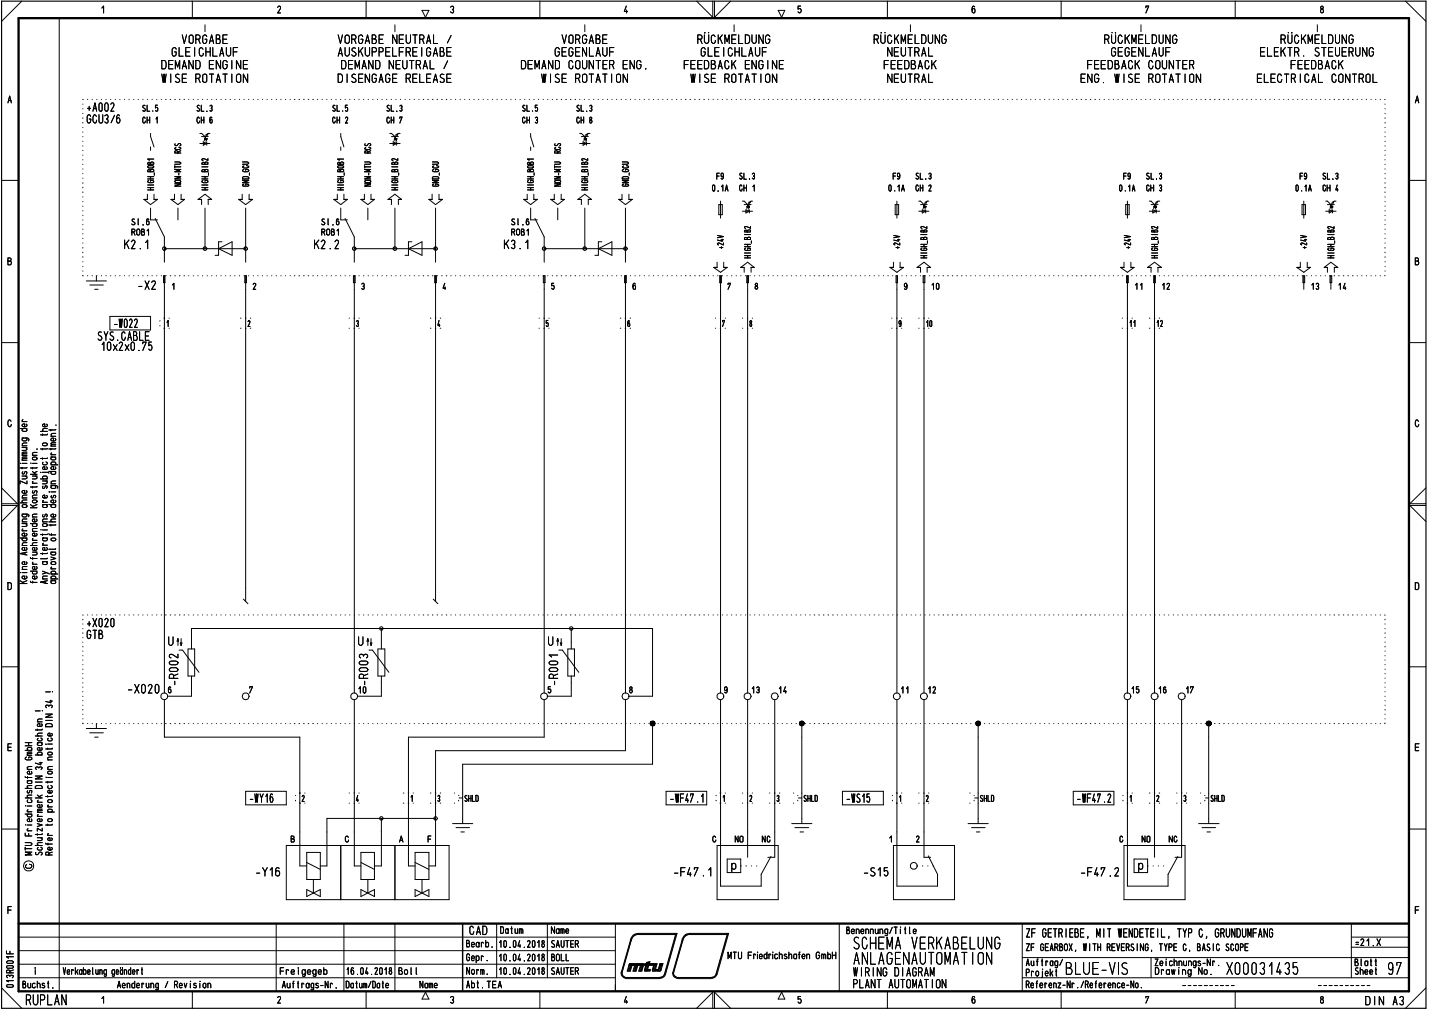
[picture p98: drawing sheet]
<svg xmlns="http://www.w3.org/2000/svg" width="420mm" height="297mm" viewBox="0 0 420 297" stroke-linecap="round" stroke-linejoin="round" font-family="sans-serif">
<defs><g id="words">
<text font-size="7.3" x="329.2" y="286.4">S</text>
<g font-size="5.3">
<text x="226.3" y="205.7">()I</text>
<text x="250.5" y="279">SO</text>
<text x="250.7" y="283.5">ABLAG-\AUTOldT 0</text>
<text x="312.9" y="286.4">3LU1-V</text>
<text x="397.7" y="286.4">1;aeel 97</text>
</g>
<g font-size="4.6">
<text x="387.7" y="4">8</text>
<text x="415.7" y="30.4">A</text>
<text x="161" y="189.8">U t</text>
<text x="7.6" y="295.4">RUPLAN</text>
</g>
<g font-size="3.9">
<text x="207.5" y="9.5">.</text>
<text x="259.3" y="9.5">.</text>
<text x="50.3" y="16.7">GLEICHLAUF</text>
<text x="53.4" y="13">VORGABE</text>
<text x="99.2" y="16.7">AUSKUPPELFREIGABE</text>
<text x="99.2" y="13">VORGABE NEUTRAL /</text>
<text x="162.9" y="16.7">GEGENLAUF</text>
<text x="165" y="13">VORGABE</text>
<text x="204.7" y="13">RUCKMELDUNG</text>
<text x="205.8" y="16.7">GLEICHLAUF</text>
<text x="256.6" y="13">RUCKMELDUNG</text>
<text x="260.6" y="16.7">NEUTRAL</text>
<text x="324.3" y="13">RÜCKMELDUNG</text>
<text x="326.3" y="16.7">GEGENLAUF</text>
<text x="370" y="16.7">ELEKTR. STEUERUNG</text>
<text x="376.1" y="13">RÜCKMELDUNG</text>
<text x="47.2" y="20.4">DEMAND ENGINE</text>
<text x="100.1" y="20.4">DEMAND NEUTRAL /</text>
<text x="152.9" y="20.4">DEMAND COUNTER ENG.</text>
<text x="200.7" y="20.4">FEEDBACK ENGINE</text>
<text x="259.5" y="20.4">FEEDBACK</text>
<text x="319.3" y="20.4">FEEDBACK COUNTER</text>
<text x="379" y="20.4">FEEDBACK</text>
<text x="47.4" y="24.4">WISE ROTATION</text>
<text x="99.1" y="24.4">DISENGAGE RELEASE</text>
<text x="159" y="24.4">WISE ROTATION</text>
<text x="202.9" y="24.4">WISE ROTATION</text>
<text x="260.6" y="24.4">NEUTRAL</text>
<text x="317.3" y="24.4">ENG. WISE ROTATION</text>
<text x="369.1" y="24.4">ELECTRICAL CONTROL</text>
<text x="25.3" y="32.9">+A002</text>
<text x="25.4" y="36.3">GCU3/6</text>
<text x="36.4" y="73.2">K2.1</text>
<text x="92.1" y="73.2">K2.2</text>
<text x="147.9" y="73.2">K3.1</text>
<text x="218.5" y="73.7">Co</text>
<text x="40.3" y="85.2">-X2</text>
<text x="28.5" y="100.2">SYS.CABLE</text>
<text x="33.2" y="96.4">1022</text>
<text x="29.6" y="103.1">10x2x0.75</text>
<text x="25.3" y="184.3">+X020</text>
<text x="25.4" y="187.8">GTB</text>
<text x="37.2" y="203.8">-X020 81</text>
<text x="2" y="220.7">E</text>
<text x="73.2" y="235.9">11Y16</text>
<text x="196.6" y="235.9">1F47.1</text>
<text x="248.7" y="235.9">AS15</text>
<text x="74.9" y="257.6">-Y16</text>
<text x="197.7" y="257.6">-F47.1</text>
<text x="253.5" y="257.6">-S15</text>
<text x="317.2" y="257.6">-F47.2</text>
<text x="2" y="268.6">F</text>
<text x="137.8" y="274.7">CAD</text>
<text x="301.3" y="275.5">ZF GETRIEBE, MIT WENDETEIL, TYP C, GRUNDUMFANG</text>
<text x="250.7" y="286.9">WIRING DIAGRAM</text>
<text x="250.4" y="290.4">PLANT AUTOMATION</text>
<text x="387.8" y="294.9">8</text>
<text x="401" y="295.4">DIN A3//</text>
</g>
<g font-size="2.9">
<text x="81.2" y="4">2</text>
<text x="132" y="4">3</text>
<text x="183" y="4">4</text>
<text x="228.5" y="5">V'</text>
<text x="285.2" y="4">6</text>
<text x="336.3" y="4">7</text>
<text x="2.2" y="30.4">A</text>
<text x="41.7" y="32.9">SL.5</text>
<text x="57.6" y="32.9">SL.3</text>
<text x="97.5" y="32.9">SL.5</text>
<text x="113.4" y="32.9">SL.3</text>
<text x="153.3" y="32.8">SL.5</text>
<text x="169.2" y="32.9">SL.3</text>
<text x="41.8" y="36.3">CH 1</text>
<text x="57.7" y="36.4">CH 6</text>
<text x="97.6" y="36.3">CH 2</text>
<text x="113.5" y="36.4">CH 7</text>
<text x="153.4" y="36.3">CH 3</text>
<text x="169.3" y="36.3">CH 8</text>
<text x="210.5" y="52.8">F9</text>
<text x="217.1" y="52.8">SL.3</text>
<text x="262.3" y="52.8">F9</text>
<text x="268.9" y="52.8">SL.3</text>
<text x="330" y="52.8">F9</text>
<text x="336.7" y="52.8">SL.3</text>
<text x="381.8" y="52.8">F9</text>
<text x="388.5" y="52.8">SL.3</text>
<text x="209.2" y="56.3">0.1A</text>
<text x="217.1" y="56.3">OH 1</text>
<text x="261" y="56.3">0.1A</text>
<text x="268.9" y="56.3">OH 2</text>
<text x="328.8" y="56.3">0.1A</text>
<text x="336.8" y="56.3">GH 3</text>
<text x="380.6" y="56.3">0.1A</text>
<text x="388.6" y="56.3">GH 4</text>
<text x="330.5" y="62.7">$</text>
<text x="382.3" y="62.7">$</text>
<text x="38.5" y="66.2">SI .6</text>
<text x="38.6" y="69.3">ROB1</text>
<text x="94.3" y="66.2">SI .6</text>
<text x="94.4" y="69.3">ROB1</text>
<text x="150.1" y="66.2">SI .6</text>
<text x="150.2" y="69.3">ROB1</text>
<text x="2.2" y="78">B</text>
<text x="415.7" y="78">B</text>
<text x="213.7" y="85.2">7</text>
<text x="333.2" y="85.2">11</text>
<text x="341.2" y="85.2">12</text>
<text x="393" y="85.2">14</text>
<text x="2.1" y="125.6">0</text>
<text x="2" y="173.4">D</text>
<text x="415.5" y="173.4">D</text>
<text x="73.2" y="203.8">7</text>
<text x="220.6" y="203.8">13</text>
<text x="230.1" y="203.8">4</text>
<text x="332.2" y="203.8">15</text>
<text x="340.1" y="203.8">16</text>
<text x="348.2" y="203.8">17</text>
<text x="71" y="205.7">0</text>
<text x="234.5" y="213.4">•</text>
<text x="415.5" y="220.7">E</text>
<text x="136.3" y="235.6">SHLD</text>
<text x="236.1" y="235.6">SHLD</text>
<text x="355.6" y="235.6">SHLD</text>
<text x="215.9" y="247.6">NO</text>
<text x="223.8" y="247.6">NC</text>
<text x="335.4" y="247.6">NO</text>
<text x="343.4" y="247.6">NC</text>
<text x="415.5" y="268.6">F</text>
<text x="146.9" y="274.4">Datum</text>
<text x="161.9" y="274.4">Name</text>
<text x="248.6" y="274.5">Benennung/Title</text>
<text x="136.9" y="278.4">Bearb.</text>
<text x="146.3" y="278.5">10.04.2018</text>
<text x="161.9" y="278.5">SAUTER</text>
<text x="213.7" y="281.9">MTU Friedrichshafen GmbH</text>
<text x="301.2" y="279.5">ZF GEARBOX, WITH REVERSING, TYPE C, BASIC SCCPE</text>
<text x="397.6" y="278">.21.X</text>
<text x="18.4" y="286.4">Verkabelung geändert</text>
<text x="82.2" y="286.4">Fre I gegeb</text>
<text x="101.5" y="286.4">16.04.2018</text>
<text x="117" y="286.4">Bol l</text>
<text x="136.9" y="282.4">Gepr.</text>
<text x="137" y="286.4">Norm.</text>
<text x="146.3" y="282.4">10.04.2018</text>
<text x="146.3" y="286.4">10.04.2018</text>
<text x="161.9" y="286.4">SAUTER</text>
<text x="161.9" y="282.4">BOLL</text>
<text x="301.4" y="283.8">Auftrag/</text>
<text x="301.4" y="286.9">Projekt</text>
<text x="339.2" y="283.9">Zeichnungs-Nr. vno</text>
<text x="339.3" y="286.4">Draw ing No.</text>
<text x="6.5" y="290.4">Buchst.</text>
<text x="34.3" y="290.4">Aenderung / Revision</text>
<text x="82.8" y="290.4">Auf trags-Nr.</text>
<text x="101.5" y="290.4">Datum/Date</text>
<text x="123.2" y="290.4">Name</text>
<text x="123.8" y="293.7">A</text>
<text x="136.9" y="290.4">Abt. TEA</text>
<text x="228.5" y="293.7">A</text>
<text x="301.3" y="290.4">Referenz-Nr./Reference-No.</text>
<text x="81.2" y="294.9">2</text>
<text x="132" y="294.9">3</text>
<text x="183" y="294.9">4</text>
<text x="234.1" y="294.9">5</text>
<text x="285.2" y="294.9">6</text>
<text x="336.5" y="294.9">7</text>
</g>
<g font-size="2.5">
<text x="98.9" y="48.3">m</text>
<text x="98.9" y="50.6">m</text>
<text x="106.9" y="48.4">0</text>
<text x="114.8" y="48.4">m</text>
<text x="114.9" y="52.7">=</text>
<text x="14.7" y="161.9">0</text>
<text x="7.2" y="223.4">0)</text>
</g>
<g font-size="2">
<text x="49.5" y="193.5">CN</text>
<text x="49.5" y="199.5">CC</text>
<text x="161.1" y="199.5">CC</text>
<text x="166.7" y="199.5">—</text>
</g>
<g font-size="1.4">
<text x="59.1" y="50.6">CIM</text>
<text x="126.8" y="48.4">0)</text>
<text x="126.9" y="52.7">e01</text>
<text x="154.8" y="52.7">=</text>
<text x="170.7" y="48.4">Cr]</text>
<text x="170.7" y="52.7">=</text>
<text x="170.7" y="50.6">CIM</text>
<text x="154.8" y="55.9">=</text>
<text x="170.7" y="55.9">=</text>
<text x="16.2" y="125.6">•</text>
<text x="11.6" y="126.9">.C•-•-•</text>
<text x="11.7" y="135.3">-•-•e-.</text>
<text x="12.3" y="137.9">Q.)</text>
<text x="8.7" y="139.5">-Y •—e0</text>
<text x="8.7" y="143.7">-•-</text>
<text x="9.3" y="142.3">c-•</text>
<text x="12.3" y="143.7">en 0)</text>
<text x="9.3" y="145">en</text>
<text x="12.3" y="149.3">01::e</text>
<text x="12.3" y="147.9">4- 0</text>
<text x="14.1" y="145">.—</text>
<text x="6.3" y="152.1">0)C</text>
<text x="12.3" y="153.5">C.0</text>
<text x="12.3" y="154.9">0-•-•</text>
<text x="5.5" y="159.1">17.-00</text>
<text x="6.1" y="161.7">000—</text>
<text x="6.2" y="160.4">CLt</text>
<text x="15.8" y="161.7">,</text>
<text x="6.3" y="166">Ot-00</text>
<text x="6.1" y="170.3">00</text>
<text x="12.3" y="170.3">CO.</text>
<text x="7.2" y="220.6">47</text>
<text x="13.2" y="220.6">•-•-•</text>
<text x="13.8" y="217.8">C.)</text>
<text x="10.1" y="226.2">r&gt;</text>
<text x="10.2" y="224.9">•-•.e</text>
<text x="7.1" y="231.8">M0C.)</text>
<text x="6.9" y="236">•0</text>
<text x="10.7" y="236">4-0</text>
<text x="6.9" y="241.6">•0</text>
<text x="7.1" y="245.8">LL</text>
<text x="10.6" y="241.6">00</text>
<text x="7.1" y="249.9">1-• 00</text>
<text x="10.7" y="247.1">=0</text>
<text x="1.6" y="280.4">11-</text>
<text x="1.7" y="286">CC</text>
</g>
</g></defs>
<g fill="none" stroke="#000" stroke-width=".29">
<path d="M6.4 .3l-5.9 6M17.4 5.3v286M29.9 2.4l.5-.6v2M56.5 .3v5M107.6 .3v5M124 3h2l-1 2.1zM158.6 .3v5M204.7 .3l4.7 4.8v-4.8M209.9 .3v4.8l4.8-4.8M235.2 1.8h-.7v.9l.6-.2a.59 .59 0 0 1 .3 .8 .59 .59 0 0 1-.7 .3l-.2-.1M260.7 .3v5M311.8 .3v5"/>
<path d="M362.9 .3v5M413 .3l6 6M.5 53h5M414 53h5M60.2 61.1v12h-11.9v3.9M63.2 75h1M72.2 61.1v15.9M116 61.1v12h-11.9v3.9M119 75h1M128 61.1v15.9M171.8 61.1v12h-11.9v3.9M174.8 75h1"/>
<path d="M183.8 61.1v15.9M.5 100.7h5M414 100.7h5M416.8 123.8a.48 .48 0 0 0-.6-.4 .48 .48 0 0 0-.4 .6v.7l.4 .6h.4l.3-.6M.5 148.5h4.6l-4.6 4.7M.5 143.3l4.6 4.7h-4.6M419 148.5h-4.8l4.8 4.7M419 143.3l-4.8 4.7h4.8M.5 195.9h5M52.3 187.6v2.1M52.3 187.6l.2 .8h-.5zM53 188.9h.5l-.3 .8z"/>
<path d="M53.2 187.6v2.1M108.1 187.6l.2 .8h-.5zM108.1 187.6v2.1M108.8 188.9h.5l-.3 .8zM109 187.6v2.1M414 195.9h5M.5 243.6h5M7.4 247.6h1.5l.5 .2-.1 .4-.4 .2h-1.5M8 244.1h1.4M8 242.4h1.4M8.3 243.5l-.3 .4 .3 .2M9.4 250.4h-2l1.6 .4-1.6 .4h2"/>
<path d="M414 243.6h5M5.5 275.3h175.3M5.5 279.3h175.3M81.2 271.4v19.9M101 271.4v19.9M116 271.4v19.9M145.9 271.4v15.9M160.8 271.4v15.9M180.8 271.4v19.9M246.6 271.4v19.9M300.4 271.4v19.8M397 271.4v15.9"/>
<path d="M397 278.3h17M397 275.3h17M.5 290.2l5.9 6M1.9 282.6l.4-.3h1.2l.4 .5-.3 .2h-1.4zM2 283.9l1.6-.2 .3 .4-.3 .4h-1.4l-.3-.4zM2.1 289.4l1.5-.1a.38 .38 0 0 1 .3 .4 .38 .38 0 0 1-.4 .4l-1.4-.1-.2-.3zM2.2 287.3l-.3-.4a.55 .55 0 0 1 .5-.4 .55 .55 0 0 1 .5 .4 .48 .48 0 0 1 .6-.4 .48 .48 0 0 1 .4 .5l-.3 .3M3.9 288.1h-2l.6 .4M3.9 281.1h-2l.6 .4M5.5 287.3h175.3M5.5 283.3h175.3M29.9 293.4l.5-.6v1.9"/>
<path d="M56.5 291.3v4.9M107.6 291.3v4.9M158.6 291.3v4.9M204.7 296.2l4.7-4.7v4.7M209.9 296.2v-4.7l4.8 4.7M260.7 291.3v4.9M300.4 287.3h113.6M300.4 281.3h113.6M311.8 291.3v4.9M338.2 281.3v6M362.9 291.3v4.9M419 290.2l-6 6"/>
<circle cx="8.4" cy="254.4" r="1.49"/>
</g>
<path d="M.5 .3h418.5v295.9h-418.5z" fill="none" stroke="#000" stroke-width=".34"/>
<path d="M5.5 5.3h408.5v286h-408.5zM5.5 271.4h408.5" fill="none" stroke="#000" stroke-width=".68"/>
<path d="M135.9 271.4v19.9" fill="none" stroke="#000" stroke-width=".42"/>
<path d="M7.4 239.2h2M8 238.5h1.4M8 236.8h1.4M8.3 237.9l-.3 .4 .3 .2M8.3 239.2l-.3 .2 .3 .6h.8l.3-.2v-.4l-.3-.2M7.6 242.4h.1" fill="none" stroke="#000" stroke-width=".29"/>
<g fill="none" stroke="#000" stroke-width=".29">
<path d="M7.4 218.2h2M8.4 218.2v.9M7.4 228.2l.1 .2h1.9M7.4 234.4h2M7.6 236.8h.1M8 229.4h1.1l.3 .2v.4l-.3 .2-.9-.1-.2-.4 .3-.3M8 226.1h1.4M8.1 228.2v.5M8.2 232.3l-.2 .4 .3 .3 .4-.3 .1-.5 .6 .1-.2 .7M9.2 226.7l.2 .2-.2 .5h-.9l-.3-.5 .7-.3v.8M9.4 233.6l-1.3 .1-.1 .5 .4 .2M9.4 225.2h-1l-.4 .3 .3 .6"/>
<path d="M9.4 229.4h-.2M7.4 247.6h1.5l.5 .2-.1 .4-.4 .2h-1.5M8 244.1h1.4M8 242.4h1.4M8.3 243.5l-.3 .4 .3 .2M9.4 250.4h-2l1.6 .4-1.6 .4h2"/>
</g>
<path d="M7.4 239.2h2M8 238.5h1.4M8 236.8h1.4M8.3 237.9l-.3 .4 .3 .2M8.3 239.2l-.3 .2 .3 .6h.8l.3-.2v-.4l-.3-.2M7.6 242.4h.1" fill="none" stroke="#000" stroke-width=".29"/>
<g fill="none" stroke="#000" stroke-width=".29">
<path d="M7.4 218.2h2M8.4 218.2v.9M10.4 216.2h2M10.4 208.9h1.4M11 218.2h1.1l.3 .6-.3 .2h-.8l-.3-.2 .3-.6M11 214.2v.4M11 212.1h1.4M12 216.8l.4 .4-.3 .5h-.8l-.3-.4 .2-.4M12.1 219.7l.3 .4-.4 .4-1-.2v-.5l.7-.2v.9M12.1 212.7l.3 .2-.3 .5h-.9l-.2-.5 .7-.3v.8M12.4 215.4l-1.3 .2-.1 .3 .4 .3M12.4 214.2l-.1 .3h-1.9"/>
<path d="M12.4 211.2l-1.2 .1-.2 .2 .2 .6M12.4 218.2l-.2 .1M7.4 228.2l.1 .2h1.9M7.4 234.4h2M7.6 236.8h.1M8 229.4h1.1l.3 .2v.4l-.3 .2-.9-.1-.2-.4 .3-.3M8 226.1h1.4M8.1 228.2v.5M8.2 232.3l-.2 .4 .3 .3 .4-.3 .1-.5 .6 .1-.2 .7M9.2 226.7l.2 .2-.2 .5h-.9l-.3-.5 .7-.3v.8M9.4 233.6l-1.3 .1-.1 .5 .4 .2M9.4 225.2h-1l-.4 .3 .3 .6"/>
<path d="M9.4 229.4h-.2M10.4 228h2l-2 .9h2M10.4 234.4h2M10.4 229.8h2M10.4 221.8h2M11 239.9h1.4M11 238.7h1.4M11 233.6l1 .8M11.2 239.4l-.2 .2 .3 .3M11.3 221.8l-.3-.3 .3-.5 .9 .1 .2 .4-.3 .3M12.1 236.4l.3 .5-.4 .3-1-.1v-.5l.2-.2h.5v.8M12.4 238.2h-1.2l-.2 .2 .2 .3"/>
<path d="M12.4 237.7h-1.2l-.2 .3 .4 .2M12.4 233.6l-.8 .4M10.4 248.4h2M10.5 250.4v.6a.76 .76 0 0 0 1.1-.6h.5a.43 .43 0 0 1 .3 .4 .43 .43 0 0 1-.3 .4M11 242l1.4 .4-1.4 .4M11 244.9v.5M12.4 247.6h-1.3l-.1 .5 .4 .3M12.4 244.9l-.1 .3h-1.9M12.4 243.3v.9l-1.4-.9v.9"/>
</g>
<g fill="none" stroke="#000" stroke-width=".29">
<path d="M10.4 216.2h2M10.4 208.9h1.4M11 218.2h1.1l.3 .6-.3 .2h-.8l-.3-.2 .3-.6M11 214.2v.4M11 212.1h1.4M12 216.8l.4 .4-.3 .5h-.8l-.3-.4 .2-.4M12.1 219.7l.3 .4-.4 .4-1-.2v-.5l.7-.2v.9M12.1 212.7l.3 .2-.3 .5h-.9l-.2-.5 .7-.3v.8M12.5 208.9h.1M12.4 215.4l-1.3 .2-.1 .3 .4 .3M12.4 214.2l-.1 .3h-1.9M12.4 211.2l-1.2 .1-.2 .2 .2 .6"/>
<path d="M12.4 218.2l-.2 .1M10.4 228h2l-2 .9h2M10.4 234.4h2M10.4 229.8h2M10.4 221.8h2M11 239.9h1.4M11 238.7h1.4M11 233.6l1 .8M11.2 239.4l-.2 .2 .3 .3M11.3 221.8l-.3-.3 .3-.5 .9 .1 .2 .4-.3 .3M12.1 236.4l.3 .5-.4 .3-1-.1v-.5l.2-.2h.5v.8M12.4 238.2h-1.2l-.2 .2 .2 .3"/>
<path d="M12.4 237.7h-1.2l-.2 .3 .4 .2M12.4 233.6l-.8 .4M10.4 248.4h2M10.5 250.4v.6a.76 .76 0 0 0 1.1-.6h.5a.43 .43 0 0 1 .3 .4 .43 .43 0 0 1-.3 .4M11 242l1.4 .4-1.4 .4M11 244.9v.5M12.4 247.6h-1.3l-.1 .5 .4 .3M12.4 244.9l-.1 .3h-1.9M12.4 243.3v.9l-1.4-.9v.9"/>
</g>
<g fill="none" stroke="#000" stroke-width=".29">
<path d="M12.5 208.9h.1M14 229.6v.4M14 233.8v.4M14 238.6h2M14 237.1h1.4M14 228.4h1.4M14.1 235.1l.3-.2 .8 .1 .2 .5-1 .3-.4-.3zM14.3 236.6h-.3l.3 .5M14.4 238.6l-.4-.3 .4-.6 .9 .2 .1 .4-.5 .3M14.9 230.8l.5 .3-.4 .5h-.7l-.3-.2 .2-.5M15.1 232.2l.3 .3-.3 .5h-.8l-.3-.3 .1-.4 .6-.1v.8M15.4 233.8l-.1 .2h-1.9"/>
<path d="M15.4 229.6v.2h-2M13.4 247.7l.1 .3h1.9M14 245.4h1.4M14 242.1v.5M14.1 240.7l.3-.2 .8 .1 .2 .5-1 .3-.4-.3zM14.1 247.7v.5M14.3 244.9l-.3 .1 .3 .4M14.4 251.2l-.2-.8-.8 .1v.7h2M15.1 249l.3 .4-.5 .4-.8-.2v-.5l.6-.2v.9M15.1 246.2l.3 .4-.5 .4-.8-.2v-.5l.6-.2v.9M15.4 242.1l-.1 .3h-1.9M15.4 250.4l-1 .3"/>
</g>
<g fill="none" stroke="#000" stroke-width=".29">
<path d="M13.4 212.9l.6-.3 1 .1 .4 .3v.5h-2zM13.4 209.8h2l-2 .9h2M13.4 211.7h2M13.4 203.3h1.4M13.5 218.6h.1M13.7 207.9l-.3-.3 .2-.4h.5l.3 .3 .3-.3 .6 .1 .1 .3-.3 .3M14.6 206h.8M14.9 205.7v.8l-1.5-.4M15.1 215.5l.3 .2-.3 .5h-.8l-.3-.5 .4-.3h.3v.8M13.6 228.4h.1M14 226.1h1.4M14 223.3h1.4"/>
<path d="M14.1 226.7l.3-.1 .8 .1 .2 .5-1 .2-.4-.2zM14.1 221.1l.3-.1 .8 .1 .2 .5-1 .2-.4-.2zM15.4 225.2l-1.3 .2-.1 .3 .3 .4M15.4 222.4l-1.3 .2-.1 .3 .3 .4"/>
</g>
<g fill="none" stroke="#000" stroke-width=".29">
<path d="M15.5 203.3h.1M14 229.6v.4M14 233.8v.4M14 238.6h2M14 237.1h1.4M14 228.4h1.4M14.1 235.1l.3-.2 .8 .1 .2 .5-1 .3-.4-.3zM14.3 236.6h-.3l.3 .5M14.4 238.6l-.4-.3 .4-.6 .9 .2 .1 .4-.5 .3M14.9 230.8l.5 .3-.4 .5h-.7l-.3-.2 .2-.5M15.1 232.2l.3 .3-.3 .5h-.8l-.3-.3 .1-.4 .6-.1v.8M15.4 233.8l-.1 .2h-1.9"/>
<path d="M15.4 229.6v.2h-2M13.4 247.7l.1 .3h1.9M14 245.4h1.4M14 242.1v.5M14.1 240.7l.3-.2 .8 .1 .2 .5-1 .3-.4-.3zM14.1 247.7v.5M14.3 244.9l-.3 .1 .3 .4M14.4 251.2l-.2-.8-.8 .1v.7h2M15.1 249l.3 .4-.5 .4-.8-.2v-.5l.6-.2v.9M15.1 246.2l.3 .4-.5 .4-.8-.2v-.5l.6-.2v.9M15.4 242.1l-.1 .3h-1.9M15.4 250.4l-1 .3"/>
</g>
<g fill="none" stroke="#000" stroke-width=".29">
<path d="M13.4 212.9l.6-.3 1 .1 .4 .3v.5h-2zM13.4 209.8h2l-2 .9h2M13.4 211.7h2M13.4 203.3h1.4M13.5 218.6h.1M13.7 207.9l-.3-.3 .2-.4h.5l.3 .3 .3-.3 .6 .1 .1 .3-.3 .3M14.6 206h.8M14.9 205.7v.8l-1.5-.4M15.1 215.5l.3 .2-.3 .5h-.8l-.3-.5 .4-.3h.3v.8M13.6 228.4h.1M14 226.1h1.4M14 223.3h1.4"/>
<path d="M14.1 226.7l.3-.1 .8 .1 .2 .5-1 .2-.4-.2zM14.1 221.1l.3-.1 .8 .1 .2 .5-1 .2-.4-.2zM15.4 225.2l-1.3 .2-.1 .3 .3 .4M15.4 222.4l-1.3 .2-.1 .3 .3 .4"/>
</g>
<g fill="none" stroke="#000" stroke-width=".29">
<path d="M12.5 158.1h1.1l.3 .5-.3 .3h-.8l-.3-.3 .3-.5M12.5 156.9v.4M12.5 155.7h1.4M12.7 159.6l-.2 .3 .3 .3M13.9 156.9l-.1 .2h-1.9M13.9 158.1l-.2 .1M12.5 167.8l1.9 .9M12.5 165h1.1l.3 .4-.1 .3-.2 .2-.9-.1-.2-.4 .3-.4M12.5 162.5v.4M12.5 160.2h1.4M13.2 170.8v.6M13.7 160.9l.2 .5-.4 .3-.9-.2-.1-.4 .2-.2h.5v.8"/>
<path d="M13.7 168.2l-1.2 .5M13.9 170.6l-2 .4 2 .4M13.9 164l-.1 .2h-1.9M13.9 162.5l-.1 .1h-1.9M13.9 165l-.2 .1M15.5 203.3h.1M8.7 253.9a.6 .6 0 0 1 .7 .6 .6 .6 0 0 1-.6 .6h-.8l-.4-.3-.1-.5 .3-.3"/>
</g>
<g fill="none" stroke="#000" stroke-width=".29">
<path d="M12.5 130.4l1-.3a.42 .42 0 0 1 .4 .5 .42 .42 0 0 1-.4 .4l-.8-.1zM12.5 127.5v.4M12.5 131.7v.5M13.5 135.7l.4 .4-.3 .5-.9-.1-.2-.3 .2-.4M13.7 124.6l.2 .3-.1 .3-.9 .2a.45 .45 0 0 1-.4-.6 .45 .45 0 0 1 .7-.3v.9M13.9 131.7l-.1 .2h-1.9M13.9 127.5l-.1 .3h-1.9M11.9 140.7h2M12.1 155.7h.1M12.5 158.1h1.1l.3 .5-.3 .3h-.8l-.3-.3 .3-.5M12.5 141.3h1.4M12.5 156.9v.4"/>
<path d="M12.5 155.7h1.4M12.7 151.2l-.2 .4a.51 .51 0 0 0 .6 .1 .51 .51 0 0 0 .2-.6 .42 .42 0 0 1 .6 .2 .42 .42 0 0 1-.2 .6M12.7 159.6l-.2 .3 .3 .3M12.8 140.7l-.3-.3 .3-.5h.8l.3 .3-.3 .5M13.5 141.3a.42 .42 0 0 1 .4 .4 .42 .42 0 0 1-.4 .5h-1M13.7 145.5l.2 .3-.2 .5h-1l-.2-.5 .7-.3v.8M13.9 156.9l-.1 .2h-1.9M13.9 158.1l-.2 .1M12.5 167.8l1.9 .9M12.5 165h1.1l.3 .4-.1 .3-.2 .2-.9-.1-.2-.4 .3-.4M12.5 162.5v.4M12.5 160.2h1.4"/>
<path d="M13.2 170.8v.6M13.7 160.9l.2 .5-.4 .3-.9-.2-.1-.4 .2-.2h.5v.8M13.7 168.2l-1.2 .5M13.9 170.6l-2 .4 2 .4M13.9 164l-.1 .2h-1.9M13.9 162.5l-.1 .1h-1.9M13.9 165l-.2 .1"/>
</g>
<g fill="none" stroke="#000" stroke-width=".29">
<path d="M5.9 125.9h2M6 136.1h.1M6.5 128.7l1.8 .1 .2 .3-.2 .4M6.5 139.9h1.4M6.5 137.3v.5M6.5 136.1h1.4M6.5 135.2h1.4M6.5 133.9h1.4M6.5 131.5h1.4M6.5 131h1.4M6.5 123.9h1.4M6.7 138.6l-.2 .3 .1 .4h.4a.6 .6 0 0 1 .8-.6l-.1 .7"/>
<path d="M6.7 123.3l-.2 .2 .3 .4M6.8 128.7l-.3 .3 .3 .5h.8l.3-.2-.3-.6M6.8 125.9l-.3 .3 .3 .5h.8l.3-.2-.3-.6M7.5 139.9l.4 .3-.1 .3-1.3 .2M7.5 131.5l.4 .3-.1 .4-1.3 .1M7.7 124.6l.2 .5-.4 .3-.9-.2v-.5l.6-.2v.9M7.9 137.3l-.1 .2h-1.9M7.9 134.7h-1.2l-.2 .3 .2 .2M7.9 134.3h-1.2l-.2 .2 .4 .2M7.9 133.3h-1.2l-.2 .3 .2 .3M7.9 132.8l-1.3 .1v.4h.3M7.9 130.1l-1.3 .2 .1 .7"/>
<path d="M9.5 136.1h1.4M9.5 137.3v.5M10.5 139.9l.4 .3-.2 .4-1.2 .1M10.9 137.3v.2h-2M12.5 130.4l1-.3a.42 .42 0 0 1 .4 .5 .42 .42 0 0 1-.4 .4l-.8-.1zM12.5 127.5v.4M12.5 131.7v.5M13.5 135.7l.4 .4-.3 .5-.9-.1-.2-.3 .2-.4M13.7 124.6l.2 .3-.1 .3-.9 .2a.45 .45 0 0 1-.4-.6 .45 .45 0 0 1 .7-.3v.9M13.9 131.7l-.1 .2h-1.9M13.9 127.5l-.1 .3h-1.9M5.9 147.7h2"/>
<path d="M6.5 156h1.4M6.5 153.8h1.4M6.5 153.3h1.4M6.5 146.3h1.4M6.6 148.4l.9-.1 .3 .1 .1 .4-1 .3-.3-.2zM6.7 155.4l-.2 .3 .3 .3M7.5 153.8l.3 .2v.5l-1.3 .2M7.7 156.7l.2 .3-.2 .5h-1l-.2-.4 .1-.3 .6-.2v.9M7.7 144.2l.2 .4-.4 .3-.9-.1-.1-.4 .7-.3v.8M7.9 152.5l-1.3 .1 .1 .7M7.9 146.9l-1.3 .1-.1 .4 .4 .3M7.9 145.5l-1.3 .1 .1 .7"/>
<path d="M7.9 141.3v.9l-2-.9v.9M8.9 153.8h2M8.9 149.2h2M8.9 148.3l1.2 .9M9.5 147.2l.4-.3h.6l.4 .3v.2l-.2 .3h-.8zM9.5 146.3h1.4M9.5 156.1h1.4M9.5 151.9h1.4M9.8 153.8l-.3 .2v.5l.3 .2 1-.2 .1-.3-.4-.4M10.6 156.7l.3 .3-.3 .5h-.9l-.1-.7 .6-.2v.9M10.6 152.5l.3 .5-.4 .3-.8-.1-.2-.5 .2-.2h.5v.8M10.9 159.4l-1.3 .2-.1 .5 .4 .2"/>
<path d="M10.9 155.3l-1.3 .1 .1 .7M10.9 151l-1.3 .2 .1 .7M10.9 145.5l-1.3 .1 .1 .7M10.9 148.3l-1.3 .5M11.9 140.7h2M12.1 155.7h.1M12.5 141.3h1.4M12.7 151.2l-.2 .4a.51 .51 0 0 0 .6 .1 .51 .51 0 0 0 .2-.6 .42 .42 0 0 1 .6 .2 .42 .42 0 0 1-.2 .6M12.8 140.7l-.3-.3 .3-.5h.8l.3 .3-.3 .5M13.5 141.3a.42 .42 0 0 1 .4 .4 .42 .42 0 0 1-.4 .5h-1M13.7 145.5l.2 .3-.2 .5h-1l-.2-.5 .7-.3v.8M5.9 171.4h2"/>
<path d="M5.9 170.6l1.3 .8M6 168.2h.1M6.5 168.2h1.4M6.5 167.3h1.4M7.3 162.4v.6M7.9 166.5h-1.3l.1 .8M7.9 162.2l-2 .4 2 .5M7.9 170.6l-1.3 .5M8.9 170.8l.2 .3h1.8M8.9 163.8l.1 .3h1.9M8.9 167.8h2M8.9 160.3h2"/>
<path d="M9.6 163.8v.5M9.6 170.8v.5M9.8 167.8l-.3 .2v.5l.3 .2 1-.2 .1-.4-.4-.3M10.5 162.2l.4 .4-.2 .4-1.2 .1M10.6 169.2l.3 .6-.4 .3-.8-.1-.2-.5 .2-.3h.5v.9M10.6 166.5l.3 .5-.4 .3-.8-.1-.2-.5 .2-.2h.5v.8"/>
</g>
<g fill="none" stroke="#000" stroke-width=".29">
<path d="M9.1 136.1h.1M9.5 133.8h1.4M9.5 137.3v.5M9.5 136.1h1.4M9.7 134.4h1l.2 .5-1 .2-.4-.2zM10.5 139.9l.4 .3-.2 .4-1.2 .1M10.9 132.9l-1.3 .2 .1 .7M10.9 132h.1M10.9 137.3v.2h-2M8.9 153.8h2M8.9 149.2h2M8.9 148.3l1.2 .9"/>
<path d="M9.5 147.2l.4-.3h.6l.4 .3v.2l-.2 .3h-.8zM9.5 156.1h1.4M9.5 151.9h1.4M9.5 146.3h1.4M9.8 153.8l-.3 .2v.5l.3 .2 1-.2 .1-.3-.4-.4M10.6 156.7l.3 .3-.3 .5h-.9l-.1-.7 .6-.2v.9M10.6 152.5l.3 .5-.4 .3-.8-.1-.2-.5 .2-.2h.5v.8M10.9 159.4l-1.3 .2-.1 .5 .4 .2M10.9 155.3l-1.3 .1 .1 .7M10.9 151l-1.3 .2 .1 .7M10.9 145.5l-1.3 .1 .1 .7M10.9 148.3l-1.3 .5"/>
<path d="M8.9 170.8l.2 .3h1.8M8.9 163.8l.1 .3h1.9M8.9 167.8h2M8.9 160.3h2M9.6 163.8v.5M9.6 170.8v.5M9.8 167.8l-.3 .2v.5l.3 .2 1-.2 .1-.4-.4-.3M10.5 162.2l.4 .4-.2 .4-1.2 .1M10.6 169.2l.3 .6-.4 .3-.8-.1-.2-.5 .2-.3h.5v.9M10.6 166.5l.3 .5-.4 .3-.8-.1-.2-.5 .2-.2h.5v.8"/>
</g>
<g fill="none" stroke="#000" stroke-width=".29">
<path d="M60.2 7.3v2M116 7.3v2M171.8 7.3v2M215.7 7.3v2M267.5 7.3v2M335.2 7.3v2M387.1 7.3v2M24.3 38.8v.1M35.2 29.2h.1M36.5 29.2h.1M37.9 29.2h.1M39.2 29.2h.1"/>
<path d="M40.6 29.2h.1M42 29.2h.1M43.3 29.2h.1M44.2 39.2v.9l1.1 3.1M44.7 29.2h.1M46 29.2h.1M47.4 29.2h.1M48.6 29.2h.2M50 29.2h.2M51.3 29.2h.2M52.7 29.2h.2M54.1 29.2h.1"/>
<path d="M55.4 29.2h.1M56.8 29.2h.1M58.1 29.2h.1M58.7 39.2h.5l1 .9 1-.9h.5M59.5 29.2h.1M60.5 39.5l.6-.1-.3 .5M60.8 29.2h.1M62.2 29.2h.1M63.5 29.2h.1M64.9 29.2h.1M66.3 29.2h.1M67.6 29.2h.1"/>
<path d="M69 29.2h.1M70.3 29.2h.1M71.7 29.2h.1M73 29.2h.1M74.4 29.2h.1M75.7 29.2h.1M77.1 29.2h.1M78.4 29.2h.1M79.8 29.2h.1M81.2 29.2h.1M82.5 29.2h.1M83.9 29.2h.1"/>
<path d="M85.2 29.2h.1M86.5 29.2h.2M87.8 29.2h.2M89.2 29.2h.2M90.6 29.2h.1M91.9 29.2h.2M93.3 29.2h.1M94.6 29.2h.1M96 29.2h.1M97.3 29.2h.1M98.7 29.2h.1M100 29.2h.1"/>
<path d="M100.1 39.2v.9l.9 3.1M101.4 29.2h.1M102.7 29.2h.1M104.1 29.2h.1M105.5 29.2h.1M106.8 29.2h.1M108.2 29.2h.1M109.5 29.2h.1M110.9 29.2h.1M112.2 29.2h.1M113.6 29.2h.1M114.5 39.2h.5l1 .9 1.1-.9h.5"/>
<path d="M114.9 29.2h.1M116.3 39.5l.6-.1-.2 .5M116.3 29.2h.1M117.6 29.2h.1M119 29.2h.1M120.4 29.2h.1M121.7 29.2h.1M123.1 29.2h.1M124.3 29.2h.2M125.7 29.2h.2M127 29.2h.2M128.4 29.2h.2"/>
<path d="M129.8 29.2h.1M131.1 29.2h.2M132.5 29.2h.1M133.8 29.2h.1M135.2 29.2h.1M136.5 29.2h.1M137.9 29.2h.1M139.2 29.2h.1M140.6 29.2h.1M141.9 29.2h.1M143.3 29.2h.1M144.7 29.2h.1"/>
<path d="M146 29.2h.1M147.4 29.2h.1M148.7 29.2h.1M150.1 29.2h.1M151.4 29.2h.1M152.8 29.2h.1M154.1 29.2h.1M155.5 29.2h.1M155.9 39.2v.9l.9 3.1M156.8 29.2h.1M158.2 29.2h.1M159.6 29.2h.1"/>
<path d="M160.9 29.2h.1M162.3 29.2h.1M163.5 29.2h.2M164.9 29.2h.2M166.2 29.2h.2M167.6 29.2h.2M169 29.2h.1M170.3 39.2h.5l1 .9 1-.9h.6M170.3 29.2h.1M171.7 29.2h.1M172.1 39.5l.6-.1-.2 .5M173 29.2h.1"/>
<path d="M174.4 29.2h.1M175.7 29.2h.1M177.1 29.2h.1M178.4 29.2h.1M179.8 29.2h.1M181.1 29.2h.1M182.5 29.2h.1M183.9 29.2h.1M185.2 29.2h.1M186.6 29.2h.1M187.9 29.2h.1M189.3 29.2h.1"/>
<path d="M190.6 29.2h.1M192 29.2h.1M193.3 29.2h.1M194.7 29.2h.1M196 29.2h.1M197.4 29.2h.1M198.8 29.2h.1M200.1 29.2h.1M201.4 29.2h.1M202.7 29.2h.2M204.1 29.2h.2M205.4 29.2h.2"/>
<path d="M206.8 29.2h.2M208.2 29.2h.1M209.5 29.2h.1M210.9 29.2h.1M212.2 29.2h.1M213.6 29.2h.1M214.9 29.2h.1M216.3 29.2h.1M217.6 29.2h.1M219 29.2h.1M220.3 29.2h.1M221.7 29.2h.1"/>
<path d="M223.1 29.2h.1M224.4 29.2h.1M225.8 29.2h.1M227.1 29.2h.1M228.5 29.2h.1M229.8 29.2h.1M231.2 29.2h.1M232.5 29.2h.1M233.9 29.2h.1M235.2 29.2h.1M236.6 29.2h.1M238 29.2h.1"/>
<path d="M239.2 29.2h.2M240.6 29.2h.1M241.9 29.2h.2M243.3 29.2h.2M244.6 29.2h.2M246 29.2h.1M247.4 29.2h.1M248.7 29.2h.1M250.1 29.2h.1M251.4 29.2h.1M252.8 29.2h.1M254.1 29.2h.1"/>
<path d="M255.5 29.2h.1M256.8 29.2h.1M258.2 29.2h.1M259.5 29.2h.1M260.9 29.2h.1M262.3 29.2h.1M263.6 29.2h.1M265 29.2h.1M266.3 29.2h.1M267.7 29.2h.1M269 29.2h.1M270.4 29.2h.1"/>
<path d="M271.7 29.2h.1M273.1 29.2h.1M274.4 29.2h.1M275.8 29.2h.1M277.1 29.2h.1M278.4 29.2h.2M279.8 29.2h.2M281.1 29.2h.2M282.5 29.2h.2M283.8 29.2h.1M285.2 29.2h.1M286.6 29.2h.1"/>
<path d="M287.9 29.2h.1M289.3 29.2h.1M290.6 29.2h.1M292 29.2h.1M293.3 29.2h.1M294.7 29.2h.1M296 29.2h.1M297.4 29.2h.1M298.7 29.2h.1M300.1 29.2h.1M301.5 29.2h.1M302.8 29.2h.1"/>
<path d="M304.2 29.2h.1M305.5 29.2h.1M306.9 29.2h.1M308.2 29.2h.1M309.6 29.2h.1M310.9 29.2h.1M312.3 29.2h.1M313.6 29.2h.1M315 29.2h.1M316.3 29.2h.1M317.6 29.2h.2M319 29.2h.2"/>
<path d="M320.3 29.2h.2M321.7 29.2h.2M323 29.2h.1M324.4 29.2h.1M325.8 29.2h.1M327.1 29.2h.1M328.5 29.2h.1M329.8 29.2h.1M331.2 29.2h.1M332.5 29.2h.1M333.9 29.2h.1M335.2 29.2h.1"/>
<path d="M336.6 29.2h.1M337.9 29.2h.1M339.3 29.2h.1M340.7 29.2h.1M342 29.2h.1M343.4 29.2h.1M344.7 29.2h.1M346.1 29.2h.1M347.4 29.2h.1M348.8 29.2h.1M350.1 29.2h.1M351.5 29.2h.1"/>
<path d="M352.8 29.2h.1M354.1 29.2h.2M355.5 29.2h.1M356.8 29.2h.2M358.2 29.2h.2M359.5 29.2h.2M360.9 29.2h.1M362.2 29.2h.1M363.6 29.2h.1M365 29.2h.1M366.3 29.2h.1M367.7 29.2h.1"/>
<path d="M369 29.2h.1M370.4 29.2h.1M371.7 29.2h.1M373.1 29.2h.1M374.4 29.2h.1M375.8 29.2h.1M377.1 29.2h.1M378.5 29.2h.1M379.9 29.2h.1M381.2 29.2h.1M382.6 29.2h.1M383.9 29.2h.1"/>
<path d="M385.3 29.2h.1M386.6 29.2h.1M388 29.2h.1M389.3 29.2h.1M390.7 29.2h.1M392 29.2h.1M393.3 29.2h.2M394.7 29.2h.1M396 29.2h.2M397.4 29.2h.2M398.7 29.2h.1M400.1 29.2h.1"/>
<path d="M401.4 29.2h.1M402.8 29.2h.1M404.2 29.2h.1M405.5 29.2h.1M406.9 29.2l.1 .1M407 30.6h.1M407 31.9v.1M407 33.3v.1M407 34.6v.2M407 36v.2M407 37.4v.1M407 38.8v.1"/>
<path d="M24.3 40.1v.1M24.3 41.5v.1M24.3 42.8v.1M24.3 44.2v.1M24.3 45.6h.1M24.3 46.9v.1M24.3 48.3h.1M24.3 49.6v.1M24.3 51v.1M24.3 52.3v.1M24.3 53.7v.1M24.3 55v.2"/>
<path d="M24.3 56.4v.2M24.3 57.8v.1M24.3 59.2v.1M43.3 57.1v1.5h-1l1.9 1.5 2.1-1.5h-1v-1.5M43.4 55.8h1.8M43.4 55.1h1.8M43.4 54.4h1.8M43.4 52.6h1.8M43.4 51.9h1.8M43.6 48.8l1.3-.1a.34 .34 0 0 1 .3 .4 .34 .34 0 0 1-.4 .3h-1.1l-.3-.3zM43.7 53l-.3 .4 .4 .3h.9l.5-.3-.5-.4h-.5v.3M44.2 50l-.6-.1-.2 .6h1.8v-.5l-.2-.2-.6 .1-.2 .1v.5"/>
<path d="M44.2 47.9l-.5-.2-.3 .2v.4h1.8v-.5a.59 .59 0 0 0-.7-.2 .59 .59 0 0 0-.3 .7M44.2 43.2v1M44.2 51.9v.7M44.2 55.1v.7M45.2 46.7h-1.8l.5 .4M45.3 50.8v.7M51.3 57.1v1.5h-1.1l2.1 1.5 1.9-1.5h-1v-1.5M51.3 54h1.8l-1.8 .7h1.8M51.3 53.3l.3-.3h1.3a.34 .34 0 0 1 .2 .4 .34 .34 0 0 1-.3 .3h-1.1zM51.3 51.9h1.8l-1.8 .7h1.8M51.3 47.6h1.4l.4 .2-.4 .5h-1.4M51.3 49h1.8"/>
<path d="M51.3 48.7v.7M51.4 42.2a.4 .4 0 0 0 .2 .6 .4 .4 0 0 0 .5-.1l.4-.5h.4l.2 .2-.2 .4M52.3 45a.56 .56 0 0 0-.2-.6 .56 .56 0 0 0-.7 0l-.1 .6h1.8M52.5 43.3l.6 .2-.5 .4h-1.1l-.2-.4 .4-.2M52.5 50.9v.5M53.1 49.8h-1.8l1.5 .3-1.5 .4h1.8M53.1 44.3l-.8 .3M58.7 42.2h3M59.2 40.1h2M59.3 55.8h1.8M59.3 55.1h1.8M59.3 54.4h1.8"/>
<path d="M59.3 52.6h1.8M59.3 51.9h1.8M59.3 49h1.8M59.6 53l-.3 .4 .4 .3 1.4-.2v-.3l-.4-.2h-.5v.3M59.7 41.7l1 .5-1 .5zM60.1 40.8l.2-.2-.1 .3zM60.2 47.9l-.6-.2-.3 .2v.4h1.8v-.5l-.4-.2-.5 .2v.5M60.2 51.9v.7M60.2 55.1v.7M60.3 40.6l-.3 .7M60.7 40.7v.4l-.2-.1zM60.7 41.7v1"/>
<path d="M60.7 40.7l-.2 .8M60.7 40.7l-.1 .3M60.7 40.7l-.1 .4M61.1 46.6v.6l-1.4-.6-.4 .2 .3 .4M61.3 50.8v.7M71.2 57.1v1.5h-1.1l2.1 1.5 2-1.5h-1v-1.5M71.2 53h1.9l-1.9 .7h1.9M71.2 52.2l.4-.3h1.1l.4 .3v.4h-1.9zM71.2 47.6h1.5a.35 .35 0 0 1 .4 .3 .35 .35 0 0 1-.4 .4h-1.5M71.7 54.1l-.5 .3 .3 .3 1.6-.2-.1-.2-.7-.3h-.1v.4M71.7 49.8l-.5 .2 .5 .5h1l.4-.3-.5-.4h-.4v.2M72.4 48.7l.7 .3-.6 .4h-.8l-.5-.4 .5-.2"/>
<path d="M73.3 50.8v.7M99.1 57.1v1.5h-1l2 1.5 2-1.5h-1.1v-1.5M99.2 55.8h1.8M99.2 55.1h1.8M99.2 54.4h1.8M99.2 52.6h1.8M99.2 51.9h1.8M99.5 53l-.3 .4 .4 .3h.9l.5-.3-.5-.4h-.4v.3M100.1 43.2v1M100.1 51.9v.7M100.1 55.1v.7M107.1 57.1v1.5h-1.1l2.1 1.5 1.9-1.5h-1v-1.5"/>
<path d="M107.1 54h1.8l-1.8 .7h1.8M107.1 53.3l.3-.3h1.3l.2 .2v.3l-1.3 .2zM107.1 51.9h1.8l-1.8 .7h1.8M107.1 48.7v.7M107.3 42.2a.37 .37 0 0 0 .1 .6 .37 .37 0 0 0 .5-.1l.4-.5h.4l.2 .1v.4l-.2 .1M108.1 45a.56 .56 0 0 0-.3-.6 .56 .56 0 0 0-.6 0l-.1 .6h1.8M108.3 43.3l.5 .1 .1 .3-.5 .2h-.7l-.6-.2 .4-.4M108.3 50.9v.5M108.9 49.8h-1.8l1.5 .3-1.5 .4h1.8M108.9 44.3l-.8 .3M114.5 42.2h3.1M115 40.1h2.1"/>
<path d="M115.1 55.8h1.8M115.1 55.1h1.8M115.1 54.4h1.8M115.5 53l-.4 .3 .4 .4 1.4-.2v-.3l-.4-.2h-.5v.3M115.5 41.7l1 .5-1 .5zM115.9 40.8l.2-.2-.1 .3zM116 50l-.7-.1-.2 .6h1.8v-.6l-.9 .1v.5M116 55.1v.7M116.1 40.6l-.3 .7M116.5 40.7v.4l-.1-.1zM116.5 41.7v1M116.5 40.7l-.2 .8"/>
<path d="M116.5 40.7l-.1 .4M117.1 50.8v.7M127 57.1v1.5h-1l2 1.5 2-1.5h-1v-1.5M127 53h1.9l-1.9 .7h1.9M127.5 54.1l-.5 .3 .3 .3 1.6-.2-.1-.2-.7-.3h-.1v.4M127.5 49.8l-.5 .2 .5 .5h1l.4-.3-.5-.4h-.4v.2M128.2 48.7l.7 .3-.6 .4h-.8l-.5-.4 .5-.2M129.1 50.8v.7M154.9 57.1v1.5h-1l2 1.5 2-1.5h-1.1v-1.5M155 48.9l.2-.2h1.3a.34 .34 0 0 1 .3 .4 .34 .34 0 0 1-.4 .3h-1.1zM155 55.8h1.8M155 55.1h1.8"/>
<path d="M155 54.4h1.8M155 52.6h1.8M155 51.9h1.8M155.3 53l-.3 .4 .4 .3h.9l.5-.3-.5-.4h-.4v.3M155.7 50l-.5-.1-.2 .6h1.8v-.5l-.2-.2-.8 .2-.1 .5M155.7 47.9l-.4-.2-.3 .2v.4h1.8v-.5a.59 .59 0 0 0-.7-.2 .59 .59 0 0 0-.4 .7M155.9 43.2v1M156.8 46.7h-1.8l.5 .4M156.9 50.8v.7M162.9 57.1v1.5h-1.1l2.1 1.5 1.9-1.5h-.9v-1.5M162.9 54h1.8l-1.8 .7h1.8M162.9 51.9h1.8l-1.8 .7h1.8"/>
<path d="M162.9 47.6h1.4l.4 .2-.4 .5h-1.4M162.9 49h1.8M162.9 48.7v.7M163.1 53.1l1.4-.1 .2 .2v.3l-1.3 .2-.5-.4zM163.1 42.2a.37 .37 0 0 0 .1 .6 .37 .37 0 0 0 .5-.1l.4-.5h.4l.2 .1v.4l-.2 .1M163.9 45a.56 .56 0 0 0-.3-.6 .56 .56 0 0 0-.6 0l-.1 .6h1.8M164.1 43.3l.5 .1 .1 .3-.5 .2h-.8l-.5-.2 .4-.4M164.1 50.9v.5M164.7 49.8h-1.8l1.5 .3-1.5 .4h1.8M164.7 44.3l-.8 .3M170.3 42.2h3.1M170.8 40.1h2"/>
<path d="M170.9 55.8h1.8M170.9 55.1h1.8M170.9 54.4h1.8M170.9 52.6h1.8M170.9 51.9h1.8M171.2 53l-.3 .4 .4 .3 1.4-.2v-.3l-.4-.2h-.5v.3M171.3 41.7l1 .5-1 .5zM171.7 40.8l.2-.2-.1 .3zM171.9 40.6l-.3 .7M172.3 40.7v.4l-.1-.1zM172.3 41.7v1M172.3 40.7l-.2 .8"/>
<path d="M172.3 40.7l-.1 .4M172.7 46.6v.6l-1.4-.6-.4 .2 .3 .4M172.8 50.8v.7M182.8 57.1v1.5h-1l2 1.5 2-1.5h-1v-1.5M182.8 53h1.9l-1.9 .7h1.9M182.8 52.2l.4-.3h1.2l.3 .3v.4h-1.9zM182.8 47.6h1.5l.4 .3-.4 .4h-1.5M183.3 54.1l-.5 .3 .3 .3 1.6-.2-.1-.2-.7-.3h-.1v.4M183.3 49.8l-.5 .2 .5 .5h1l.4-.3-.5-.4h-.4v.2M184 48.7l.7 .2-.2 .4-1.2 .1-.5-.4 .5-.2M184.9 50.8v.7M211.7 59.1v5"/>
<path d="M218.1 59.1h.6l1 1 1-1h.4M219.9 59.4l.6-.1-.2 .5M263.5 59.1v5M270 59.1h.5l1 1 .9-1h.5M271.7 59.4l.6-.1-.2 .5M331.3 59.1v5M337.7 59.1h.5l1 1 1-1h.5M339.6 59.4l.5-.1-.2 .5M383.1 59.1v5M389.5 59.1h.5l1 1 1-1h.6M391.4 59.4l.5-.1-.2 .5M407 40.1v.1"/>
<path d="M407 41.5v.1M407 42.8v.1M407 44.2v.1M407 45.6h.1M407 46.9v.1M407 48.3h.1M407 49.6v.1M407 51v.1M407 52.3v.1M407 53.7v.1M407 55v.2M407 56.4v.2"/>
<path d="M407 57.8v.1M407 59.2v.1M24.3 60.5v.1M24.3 61.9v.1M24.3 63.2v.1M24.3 64.6v.1M24.3 66h.1M24.3 67.3v.1M24.3 68.7h.1M24.3 70v.1M24.3 71.4v.1M24.3 72.7v.2"/>
<path d="M24.3 74.1v.2M24.3 75.4v.2M24.3 76.9v.1M24.3 78.2v.1M24.3 79.6v.1M44.2 61.1v3.5h2.1M45.6 64.2l2.7 5.4v3.5M52.3 61.1v3.5M59.2 60.1v-1.5h-1l2-1.5 2 1.5h-1v1.5M60.2 73.1h12M64.2 73.1l4-2.1v4zM65.2 71h-1v4"/>
<path d="M100.1 61.1v3.5h2M101.4 64.2l2.7 5.4v3.5M108.1 61.1v3.5M115 60.1v-1.5h-1l2-1.5 2 1.5h-.9v1.5M116 73.1h12M120 73.1l4-2.1v4zM121 71h-1v4M155.9 61.1v3.5h2M157.2 64.2l2.7 5.4v3.5M163.9 61.1v3.5M170.8 60.1v-1.5h-1l2-1.5 2 1.5h-1v1.5M171.8 73.1h12"/>
<path d="M175.8 73.1l4-2.1v4zM176.8 71h-1v4M210.7 77v1.6h-1l2 1.4 2-1.4h-1.1v-1.6M210.8 69.2l1.8 .3-1.8 .3M211.2 60.1h1v3h-1zM211.5 72.7h.9M211.9 70.4h.7M212 72.5v.5M212.2 70.3v.6l-1.4-.4M212.6 71.4v.6l-1.6-.6-.2 .3 .3 .3M218.1 62.1h3M218.7 60.1h2"/>
<path d="M218.7 75.8h1.8M218.7 68.9h1.8M219.2 61.6l1 .5-1 .5zM219.6 69.9l-.8-.1-.1 .6h1.8v-.6h-.9v.6M219.6 67.8l-.7-.2-.2 .6h1.8v-.6l-.9 .1v.5M219.7 75.1v.7M219.8 60.5l-.4 .8M219.8 60.5l-.3 .3zM220.2 60.6v.4h-.3zM220.2 61.6v1M220.2 60.6l-.3 .9M220.2 60.6l-.2 .4"/>
<path d="M220.5 66.5v.6l-1.6-.6-.2 .4 .4 .2M262.5 77v1.6h-1l2 1.4 2-1.4h-1v-1.6M262.6 69.2l1.8 .3-1.8 .3M263 60.1h1v3h-1zM263.3 72.7h.9M263.7 70.4h.7M263.8 72.5v.5M264 70.3v.6l-1.4-.4M264.4 71.4v.6l-1.6-.6-.2 .3 .3 .3M270 62.1h2.9M270.5 60.1h1.9M270.6 75.8h1.7"/>
<path d="M270.6 75.1h1.7M270.6 74.3h1.7M270.6 72.5h1.7M270.6 71.8h1.7M270.6 68.9h1.7M270.9 72.9l-.3 .4 .4 .3h1.1l.2-.3-.4-.4h-.4v.3M271 61.6l1 .5-1 .5zM271.4 69.9l-.8-.1v.6h1.7v-.6h-.9v.6M271.4 67.8l-.7-.2-.1 .6h1.7v-.6l-.9 .1v.5M271.5 71.8v.7M271.5 75.1v.7M271.6 60.5l-.3 .3z"/>
<path d="M271.6 60.5l-.4 .8M272 60.6v.4h-.3zM272 61.6v1M272 60.6l-.3 .9M272 60.6l-.2 .4M272.3 66.5v.6l-1.6-.6-.1 .4 .3 .2M272.5 70.8v.7M330.2 77v1.6h-1l2.1 1.4 1.9-1.4h-.9v-1.6M330.3 69.2l1.9 .3-1.9 .3M331.1 72.7h.8M331.4 70.4h.8M331.5 72.5v.5"/>
<path d="M331.8 70.3v.6l-1.5-.4M332.2 71.4v.6l-1.1-.5a.39 .39 0 0 0-.5-.1 .39 .39 0 0 0-.2 .4l.3 .2M337.7 62.1h3M338.2 60.1h2M338.4 75.8h1.7M338.4 75.1h1.7M338.4 74.3h1.7M338.4 72.5h1.7M338.4 71.8h1.7M338.4 68.9h1.7M338.7 72.9l-.3 .2 .3 .5h1.2l.2-.3-.5-.4h-.4v.3M338.7 61.6l1 .5-1 .5z"/>
<path d="M339.1 69.9l-.7-.1v.6h1.7v-.6h-.8l-.2 .6M339.1 67.8l-.6-.2-.1 .6h1.7v-.5l-.6-.1-.4 .2v.4M339.2 71.8v.7M339.2 75.1v.7M339.3 60.5l-.3 .3zM339.3 60.5l-.3 .8M339.7 60.6v.4h-.1zM339.7 61.6v1M339.7 60.6l-.2 .9M340.1 66.5v.6l-1.6-.6-.1 .5 .3 .1M340.3 70.8v.7M382.1 77v1.6h-1.1l2.1 1.4 1.9-1.4h-.9v-1.6"/>
<path d="M382.1 69.2l1.8 .3-1.8 .3M382.9 72.7h.9M383.2 70.4h.7M383.3 72.5v.5M383.6 70.3v.6l-1.5-.4M383.9 71.4v.6l-1-.5a.39 .39 0 0 0-.5-.1 .39 .39 0 0 0-.2 .4l.3 .2M389.5 62.1h3.1M390 60.1h2M390.1 75.8h1.9M390.1 75.1h1.9M390.1 74.3h1.9M390.1 72.5h1.9"/>
<path d="M390.1 71.8h1.9M390.1 68.9h1.9M390.5 72.9l-.4 .3 .4 .4h1.2l.3-.3-.5-.4h-.5v.3M390.5 61.6l1 .5-1 .5zM390.9 69.9l-.7-.1-.1 .6h1.9v-.6l-.7-.1-.4 .2v.5M390.9 67.8l-.6-.2-.2 .6h1.9v-.5l-.7-.1-.4 .2v.4M391 71.8v.7M391 75.1v.7M391.1 60.5l-.2 .3zM391.1 60.5l-.3 .8M391.5 60.6v.4h-.1zM391.5 61.6v1"/>
<path d="M391.5 60.6l-.2 .9M392 66.5v.6l-1.6-.6-.3 .4 .4 .2M392.1 70.8v.7M407 60.5v.1M407 61.9v.1M407 63.2v.1M407 64.6v.1M407 66h.1M407 67.3v.1M407 68.7h.1M407 70v.1M407 71.4v.1"/>
<path d="M407 72.7v.2M407 74.1v.2M407 75.4v.2M407 76.9v.1M407 78.2v.1M407 79.6v.1M24.3 80.9l.1 .1M25.4 82.5h5.9M25.7 81h.1M26.4 83.7h4M27.1 81h.1M27.8 85h1"/>
<path d="M28.3 81v1.5M28.4 81h.1M29.8 81h.1M31.1 81h.1M32.3 93h11.9v3.9h-11.9M32.5 81h.1M33.8 81h.1M35.2 81h.1M36.5 81h.1M37.9 81h.1M39.2 81h.1M40.6 81h.1"/>
<path d="M42 81h.1M43.3 81h.1M44.7 81h.1M46 81h.1M46.9 95.7l.1 .1M47 94.2l-.1 .1M47.4 81h.1M48 81h.5v2.1h-.5zM48.1 96.4h.3M48.1 93.5h.3M48.3 81v4M48.3 93.5v2.9"/>
<path d="M48.6 81h.2M49.1 94.7l.3-.6v1.8M49.7 96.4h.1M49.7 93.5h.1M50 81h.2M50.7 83.7l.4-.5v1.8M51.3 81h.2M52.7 81h.2M54.1 81h.1M55.4 81h.1M56.8 81h.1M58.1 81h.1"/>
<path d="M59.5 81h.1M60.8 81h.1M62.2 81h.1M63.5 81h.1M64.9 81h.1M66.3 81h.1M67.6 81h.1M69 81h.1M70.3 81h.1M70.7 96.4h.1M70.7 93.5h.1M71.7 81h.1"/>
<path d="M71.9 81h.5v2.1h-.5zM72.1 96.4h.2M72.1 93.5h.2M72.2 81v4M72.2 93.5v2.9M72.9 94.5l.1-.3a.39 .39 0 0 1 .5 .2 .39 .39 0 0 1-.1 .5l-.5 1h.5M73 81h.1M73.5 96.4h.2M73.5 93.5h.2M74.4 83.6l.3-.4 .4 .2v.4l-.7 1.2h.7M74.4 81h.1M75.7 81h.1"/>
<path d="M77.1 81h.1M78.4 81h.1M79.8 81h.1M81.2 81h.1M82.5 81h.1M83.9 81h.1M85.2 81h.1M86.5 81h.2M87.8 81h.2M89.2 81h.2M90.6 81h.1M91.9 81h.2"/>
<path d="M93.3 81h.1M94.6 81h.1M96 81h.1M97.3 81h.1M98.7 81h.1M100 81h.1M101.4 81h.1M102.6 96.4h.1M102.6 93.5h.1M102.7 81h.1M103.8 81h.6v2.1h-.6zM104 93.5v2.9"/>
<path d="M104.1 81v4M104.7 94.4l.3-.3 .3 .3v.4l-.3 .3 .3 .2v.5l-.4 .1-.2-.2M105.5 96.4h.1M105.5 93.5h.1M105.5 81h.1M106.3 83.5a.42 .42 0 0 1 .7 0 .42 .42 0 0 1-.4 .7h.4v.6l-.4 .2-.3-.2M106.8 81h.1M108.2 81h.1M109.5 81h.1M110.9 81h.1M112.2 81h.1M113.6 81h.1"/>
<path d="M114.9 81h.1M116.3 81h.1M117.6 81h.1M119 81h.1M120.4 81h.1M121.7 81h.1M123.1 81h.1M124.3 81h.2M125.7 81h.2M126.4 96.4h.2M126.4 93.5h.2M127 81h.2"/>
<path d="M127.7 81h.5v2.1h-.5zM127.9 96.4h.2M127.9 93.5h.2M128 81v4M128 93.5v2.9M128.4 81h.2M129 94.1l-.3 1.5h.5M129.1 95.2v.7M129.3 96.4h.2M129.3 93.5h.2M129.8 81h.1M130.7 83.2l-.5 1.5h.7"/>
<path d="M130.8 84.3v.7M131.1 81h.2M132.5 81h.1M133.8 81h.1M135.2 81h.1M136.5 81h.1M137.9 81h.1M139.2 81h.1M140.6 81h.1M141.9 81h.1M143.3 81h.1M144.7 81h.1"/>
<path d="M146 81h.1M147.4 81h.1M148.7 81h.1M150.1 81h.1M151.4 81h.1M152.8 81h.1M154.1 81h.1M155.5 81h.1M156.8 81h.1M158.2 81h.1M158.4 96.4h.1M158.4 93.5h.1"/>
<path d="M159.6 81h.5v2.1h-.5v-2.1M159.8 93.5v2.9M159.9 81v4M160.9 81h.1M161 94.1h-.5v.9l.5-.1 .1 .8-.2 .2-.4-.2M161.2 96.4h.1M161.2 93.5h.1M162.3 81h.1M162.7 83.2h-.6v.8a.5 .5 0 0 1 .7 .3 .5 .5 0 0 1-.5 .6l-.2-.2M163.5 81h.2M164.9 81h.2M166.2 81h.2"/>
<path d="M167.6 81h.2M169 81h.1M170.3 81h.1M171.7 81h.1M173 81h.1M174.4 81h.1M175.7 81h.1M177.1 81h.1M178.4 81h.1M179.8 81h.1M181.1 81h.1M182.2 96.4h.2"/>
<path d="M182.2 93.5h.2M182.5 81h.1M183.5 81h.5v2.1h-.5zM183.7 96.4h.2M183.7 93.5h.2M183.8 81v4M183.8 93.5v2.9M185 94.4l-.2-.3-.4 .6v1l.5 .2 .1-.2v-.8l-.4-.1-.2 .4M185.1 96.4h.2M185.1 93.5h.2M185.2 81h.1M186.6 81h.1"/>
<path d="M186.6 83.5l-.3-.3-.3 .5 .1 1.1 .5 .2v-1l-.2-.2-.4 .4M187.9 81h.1M189.3 81h.1M190.6 81h.1M192 81h.1M193.3 81h.1M194.7 81h.1M196 81h.1M197.4 81h.1M198.8 81h.1M200.1 81h.1M201.4 81h.1"/>
<path d="M202.7 81h.2M204.1 81h.2M205.4 81h.2M206.8 81h.2M208.2 81h.1M209.5 81h.1M210.2 96.4h.1M210.2 93.5h.1M210.9 81h.1M211.5 81h.5v2.1h-.5zM211.6 93.5v2.9M211.7 81v4"/>
<path d="M212.2 81h.1M212.3 94.6v-.5h.6l-.6 1.8M213.1 96.4h.1M213.1 93.5h.1M213.6 81h.1M214.9 81h.1M216.3 81h.1M217.6 81h.1M218.1 96.4h.1M218.1 93.5h.1M218.7 80v-1.4h-1.1l2.1-1.6 1.9 1.6h-.9v1.4M219 81h.1"/>
<path d="M219.4 81h.5v2.1h-.5zM219.6 93.5v2.9M219.7 81v4M220.3 81h.1M220.6 94.1a.66 .66 0 0 0 .3 1.1l-.1 .6h-.4a.99 .99 0 0 1 .5-1.1zM221 96.4h.1M221 93.5h.1M221.7 81h.1M222 83.3a.64 .64 0 0 0 .5 .9 .43 .43 0 0 1 0 .7 .43 .43 0 0 1-.6-.1v-.6a.52 .52 0 0 0 .6-.3 .52 .52 0 0 0-.4-.7zM223.1 81h.1M224.4 81h.1M225.8 81h.1"/>
<path d="M227.1 81h.1M228.5 81h.1M229.8 81h.1M231.2 81h.1M232.5 81h.1M233.9 81h.1M235.2 81h.1M236.6 81h.1M238 81h.1M239.2 81h.2M240.6 81h.1M241.9 81h.2"/>
<path d="M243.3 81h.2M244.6 81h.2M246 81h.1M247.4 81h.1M248.7 81h.1M250.1 81h.1M251.4 81h.1M252.8 81h.1M254.1 81h.1M255.5 81h.1M256.8 81h.1M258.2 81h.1"/>
<path d="M259.5 81h.1M260.9 81h.1M262 96.4h.1M262 93.5h.1M262.3 81h.1M263.3 81h.4v2.1h-.4zM263.4 93.5v2.9M263.5 81v4M264.7 94.9l-.1 .3a.58 .58 0 0 1-.5-.4 .58 .58 0 0 1 .4-.7l.2 .3v1.4l-.2 .1-.3-.1M264.9 96.4h.1M264.9 93.5h.1M265 81h.1"/>
<path d="M266.3 81h.1M266.5 83.9l-.3 .4h-.2l-.3-.2v-.6l.5-.3 .3 .5-.1 1.1-.2 .2-.5-.2M267.7 81h.1M269 81h.1M270 96.4h.1M270 93.5h.1M270.4 81h.1M270.5 80v-1.4h-1l2-1.6 1.9 1.6h-1v1.4M271.4 93.5v2.9M271.5 81v4M271.7 81v2.1h-.5v-2.1h.6M272.2 94.7l.4-.6v1.8"/>
<path d="M272.8 96.4h.1M272.8 93.5h.1M273.1 81h.1M273.3 94.3l.2-.2 .3 .3-.2 1.5h-.3l-.1-.3zM273.9 83.7l.4-.5v1.8M274.4 81h.1M275.1 83.5a.4 .4 0 0 1 .4-.3 .4 .4 0 0 1 .4 .4v1.1a.4 .4 0 0 1-.4 .3 .4 .4 0 0 1-.4-.2zM275.8 81h.1M277.1 81h.1M278.4 81h.2M279.8 81h.2M281.1 81h.2"/>
<path d="M282.5 81h.2M283.8 81h.1M285.2 81h.1M286.6 81h.1M287.9 81h.1M289.3 81h.1M290.6 81h.1M292 81h.1M293.3 81h.1M294.7 81h.1M296 81h.1M297.4 81h.1"/>
<path d="M298.7 81h.1M300.1 81h.1M301.5 81h.1M302.8 81h.1M304.2 81h.1M305.5 81h.1M306.9 81h.1M308.2 81h.1M309.6 81h.1M310.9 81h.1M312.3 81h.1M313.6 81h.1"/>
<path d="M315 81h.1M316.3 81h.1M317.6 81h.2M319 81h.2M320.3 81h.2M321.7 81h.2M323 81h.1M324.4 81h.1M325.8 81h.1M327.1 81h.1M328.5 81h.1M329.7 96.4h.1"/>
<path d="M329.7 93.5h.1M329.8 81h.1M331 81h.5v2.1h-.5zM331.2 93.5v2.9M331.3 81v4M332 94.7l.4-.6v1.8M332.5 81h.1M332.6 96.4h.1M332.6 93.5h.1M333.1 94.7l.4-.6v1.8M333.9 81h.1M335.2 81h.1"/>
<path d="M336.6 81h.1M337.7 96.4h.2M337.7 93.5h.2M337.9 81h.1M338.2 80v-1.4h-1l2-1.6 2 1.6h-1v1.4M339 81h.5v2.1h-.5zM339.1 96.4h.2M339.1 93.5h.2M339.2 81v4M339.2 93.5v2.9M340 94.7l.3-.6v1.8M340.6 96.4h.1"/>
<path d="M340.6 93.5h.1M340.7 81h.1M341 94.5l.2-.4 .3 .2v.6l-.5 1h.5M342 81h.1M343.4 81h.1M344.7 81h.1M346.1 81h.1M347.4 81h.1M348.8 81h.1M350.1 81h.1M351.5 81h.1M352.8 81h.1"/>
<path d="M354.1 81h.2M355.5 81h.1M356.8 81h.2M358.2 81h.2M359.5 81h.2M360.9 81h.1M362.2 81h.1M363.6 81h.1M365 81h.1M366.3 81h.1M367.7 81h.1M369 81h.1"/>
<path d="M370.4 81h.1M371.7 81h.1M373.1 81h.1M374.4 81h.1M375.8 81h.1M377.1 81h.1M378.5 81h.1M379.9 81h.1M381.2 81h.1M382.6 81h.1M382.8 81h.5v2.1h-.5zM383.1 81v4"/>
<path d="M383.9 81h.1M385.3 81h.1M385.4 83.7l.5-.5v1.8M386.6 81h.1M386.7 83.5a.42 .42 0 0 1 .7 0 .42 .42 0 0 1-.3 .7h.3v.6l-.4 .2-.3-.2M388 81h.1M389.3 81h.1M390 80v-1.4h-.9l1.9-1.6 2.1 1.6h-1.1v1.4M390.7 81h.6v2.1h-.5v-2.1M391 81v4M392 81h.1M393.3 81h.2"/>
<path d="M394.7 81h.1M396 81h.2M397.4 81h.2M398.7 81h.1M400.1 81h.1M401.4 81h.1M402.8 81h.1M404.2 81h.1M405.5 81h.1M407 80.9l-.1 .1M9.1 136.1h.1M9.5 133.8h1.4"/>
<path d="M9.7 134.4h1l.2 .5-1 .2-.4-.2zM10.9 132.9l-1.3 .2 .1 .7M10.9 132h.1M14.9 136.6h2.1M14.9 133.6h1.5M14.9 131.7v.5M14.9 131.1h1.5M14.9 128.2h1.5M15.2 133.1l-.3 .2 .4 .3M15.4 136.6a.42 .42 0 0 1-.5-.5 .42 .42 0 0 1 .5-.4l1 .3v.3l-.4 .3M16.1 137.2l.3 .2-.3 .5h-.9l-.3-.5 .8-.3v.8M16.1 128.8l.3 .2-.3 .5h-.9l-.3-.5 .8-.3v.8"/>
<path d="M16.4 131.7l-.1 .2h-1.9M16.4 130.6h-1.2l-.3 .2 .3 .3M16.4 130h-1l-.5 .3 .5 .3M16.4 127.3l-1.3 .2 .1 .7M14.4 156.8l.2 .3h1.8M14.4 153.3h2M14.9 142.7h1.8l.3 .4-.2 .3M15 158.2l1-.1 .4 .2v.3l-.4 .3h-.6l-.4-.2zM15.1 156.8v.5M15.2 145.6l-.3 .4 .6 .3 .3-.8h.4l.2 .4-.3 .4M16.1 151.1l.3 .3-.3 .5h-.9l-.3-.3 .1-.4 .7-.2v.9M16.1 147l.3 .4-.4 .3-1-.1-.1-.4 .8-.3v.8"/>
<path d="M16.4 152.5l-1.3 .1-.2 .4 .5 .3M16.4 141.3l-1.3 .2 .1 .7M14.9 170.6h1.1l.4 .3-.1 .4-.3 .1-1-.1-.1-.4 .4-.3M14.9 163.7l1.5 .4-1.5 .4M14.9 162.2l1.3 .1 .1 .6-1 .2-.4-.4 .4-.5M14.9 170.1h2.1M14.9 168.7h2.1M14.9 167.1h1.5M15 165.2l1-.2 .3 .2 .1 .4-1 .3-.4-.2zM15.2 166.6l-.3 .3 .4 .2M15.4 170.1a.42 .42 0 0 1-.5-.4 .42 .42 0 0 1 .5-.5l1 .3-.1 .4-.3 .2M15.4 168.7a.42 .42 0 0 1-.5-.5 .42 .42 0 0 1 .5-.4l.9 .2 .1 .4-.4 .3"/>
<path d="M16.4 170.6l-.2 .1M71.5 176l1.4 1.4M72.2 172.7v4M127.3 176l1.4 1.4M128 172.7v4M24.3 189.9v.2M24.3 191.3h.1M24.3 192.6v.1M24.3 193.9v.1M24.3 195.2v.1M24.3 196.6v.1M24.3 197.9v.1"/>
<path d="M24.3 199.2v.1M35.2 180.7h.1M36.5 180.7h.1M37.9 180.7h.1M39.2 180.7h.1M40.6 180.7h.1M42 180.7h.1M43.3 180.7h.1M44.7 180.7h.1M46 180.7h.1M47.4 180.7h.1M48.6 180.7h.2"/>
<path d="M49.6 187.1v2a.64 .64 0 0 0 .6 .6 .64 .64 0 0 0 .6-.6v-2M49.8 194.5l.4-.3h1.5a.55 .55 0 0 1 .6 .6 .55 .55 0 0 1-.6 .5h-1.5l-.4-.2zM50 196.3l1.7-.1a.56 .56 0 0 1 .6 .4 .56 .56 0 0 1-.4 .7l-1.9-.1-.3-.4zM50 180.7h.2M51.3 180.7h.2M52.6 191h1l4.9 6.5M52.7 180.7h.2M54.1 180.7h.1M55.2 190.7h2v7.9h-2zM55.4 180.7h.1M56.3 188.6v2.1M56.3 198.6v2"/>
<path d="M56.8 180.7h.1M58.1 180.7h.1M59.5 180.7h.1M60.8 180.7h.1M62.2 180.7h.1M63.5 180.7h.1M64.9 180.7h.1M66.3 180.7h.1M67.6 180.7h.1M69 180.7h.1M70.3 180.7h.1M71.7 180.7h.1"/>
<path d="M73 180.7h.1M74.4 180.7h.1M75.7 180.7h.1M77.1 180.7h.1M78.4 180.7h.1M79.8 180.7h.1M81.2 180.7h.1M82.5 180.7h.1M83.9 180.7h.1M85.2 180.7h.1M86.5 180.7h.2M87.8 180.7h.2"/>
<path d="M89.2 180.7h.2M90.6 180.7h.1M91.9 180.7h.2M93.3 180.7h.1M94.6 180.7h.1M96 180.7h.1M97.3 180.7h.1M98.7 180.7h.1M100 180.7h.1M101.4 180.7h.1M102.7 180.7h.1M104.1 180.7h.1"/>
<path d="M105.4 187.1v2a.64 .64 0 0 0 .6 .6 .64 .64 0 0 0 .6-.6v-2M105.5 180.7h.1M105.6 194.5l.4-.3h1.6a.55 .55 0 0 1 .5 .6 .55 .55 0 0 1-.5 .5h-1.6l-.4-.2zM105.8 196.3l1.8-.1a.58 .58 0 0 1 .5 .5 .58 .58 0 0 1-.4 .6h-1.7l-.5-.5zM106 193.3l-.5-.5a.64 .64 0 0 1 .7-.6 .64 .64 0 0 1 .6 .6 .64 .64 0 0 1 .6-.6 .64 .64 0 0 1 .7 .6l-.4 .5M106.8 199.3v-.9a.68 .68 0 0 0-.7-.4 .68 .68 0 0 0-.6 .6v.7h2.6M106.8 180.7h.1M108.1 198l-1.3 .5M108.2 180.7h.1M108.4 191h1l4.9 6.5M109.5 180.7h.1M110.9 180.7h.1"/>
<path d="M111 190.7h2.1v7.9h-2.1zM112.1 188.6v2.1M112.1 198.6v2M112.2 180.7h.1M113.6 180.7h.1M114.9 180.7h.1M116.3 180.7h.1M117.6 180.7h.1M119 180.7h.1M120.4 180.7h.1M121.7 180.7h.1M123.1 180.7h.1"/>
<path d="M124.3 180.7h.2M125.7 180.7h.2M127 180.7h.2M128.4 180.7h.2M129.8 180.7h.1M131.1 180.7h.2M132.5 180.7h.1M133.8 180.7h.1M135.2 180.7h.1M136.5 180.7h.1M137.9 180.7h.1M139.2 180.7h.1"/>
<path d="M140.6 180.7h.1M141.9 180.7h.1M143.3 180.7h.1M144.7 180.7h.1M146 180.7h.1M147.4 180.7h.1M148.7 180.7h.1M150.1 180.7h.1M151.4 180.7h.1M152.8 180.7h.1M154.1 180.7h.1M155.5 180.7h.1"/>
<path d="M156.8 180.7h.1M158.2 180.7h.1M159.6 180.7h.1M160.9 180.7h.1M161.4 194.5l.4-.3h1.5a.55 .55 0 0 1 .6 .6 .55 .55 0 0 1-.6 .5h-1.5l-.4-.2zM161.6 196.3l1.7-.1a.58 .58 0 0 1 .6 .4 .58 .58 0 0 1-.4 .7h-1.7l-.5-.5zM162.3 180.7h.1M163.5 180.7h.2M163.9 192.4h-2.6l.8 .6M164.9 180.7h.2M165.2 191l4.9 6.5M166.2 180.7h.2"/>
<path d="M166.8 198.6v-7.9h2v7.9M167.6 180.7h.2M167.9 188.6v2.1M167.9 198.6v2M169 180.7h.1M170.3 180.7h.1M171.7 180.7h.1M173 180.7h.1M174.4 180.7h.1M175.7 180.7h.1M177.1 180.7h.1M178.4 180.7h.1"/>
<path d="M179.8 180.7h.1M181.1 180.7h.1M182.5 180.7h.1M183.9 180.7h.1M185.2 180.7h.1M186.6 180.7h.1M187.9 180.7h.1M189.3 180.7h.1M190.6 180.7h.1M192 180.7h.1M193.3 180.7h.1M194.7 180.7h.1"/>
<path d="M196 180.7h.1M197.4 180.7h.1M198.8 180.7h.1M200.1 180.7h.1M201.4 180.7h.1M202.7 180.7h.2M204.1 180.7h.2M205.4 180.7h.2M206.8 180.7h.2M208.2 180.7h.1M209.5 180.7h.1M210.9 180.7h.1"/>
<path d="M212.2 180.7h.1M213.6 180.7h.1M214.9 180.7h.1M216.3 180.7h.1M217.6 180.7h.1M219 180.7h.1M220.3 180.7h.1M221.7 180.7h.1M223.1 180.7h.1M224.4 180.7h.1M225.8 180.7h.1M227.1 180.7h.1"/>
<path d="M228.5 180.7h.1M229.8 180.7h.1M231.2 180.7h.1M232.5 180.7h.1M233.9 180.7h.1M235.2 180.7h.1M236.6 180.7h.1M238 180.7h.1M239.2 180.7h.2M240.6 180.7h.1M241.9 180.7h.2M243.3 180.7h.2"/>
<path d="M244.6 180.7h.2M246 180.7h.1M247.4 180.7h.1M248.7 180.7h.1M250.1 180.7h.1M251.4 180.7h.1M252.8 180.7h.1M254.1 180.7h.1M255.5 180.7h.1M256.8 180.7h.1M258.2 180.7h.1M259.5 180.7h.1"/>
<path d="M260.9 180.7h.1M262.3 180.7h.1M263.6 180.7h.1M265 180.7h.1M266.3 180.7h.1M267.7 180.7h.1M269 180.7h.1M270.4 180.7h.1M271.7 180.7h.1M273.1 180.7h.1M274.4 180.7h.1M275.8 180.7h.1"/>
<path d="M277.1 180.7h.1M278.4 180.7h.2M279.8 180.7h.2M281.1 180.7h.2M282.5 180.7h.2M283.8 180.7h.1M285.2 180.7h.1M286.6 180.7h.1M287.9 180.7h.1M289.3 180.7h.1M290.6 180.7h.1M292 180.7h.1"/>
<path d="M293.3 180.7h.1M294.7 180.7h.1M296 180.7h.1M297.4 180.7h.1M298.7 180.7h.1M300.1 180.7h.1M301.5 180.7h.1M302.8 180.7h.1M304.2 180.7h.1M305.5 180.7h.1M306.9 180.7h.1M308.2 180.7h.1"/>
<path d="M309.6 180.7h.1M310.9 180.7h.1M312.3 180.7h.1M313.6 180.7h.1M315 180.7h.1M316.3 180.7h.1M317.6 180.7h.2M319 180.7h.2M320.3 180.7h.2M321.7 180.7h.2M323 180.7h.1M324.4 180.7h.1"/>
<path d="M325.8 180.7h.1M327.1 180.7h.1M328.5 180.7h.1M329.8 180.7h.1M331.2 180.7h.1M332.5 180.7h.1M333.9 180.7h.1M335.2 180.7h.1M336.6 180.7h.1M337.9 180.7h.1M339.3 180.7h.1M340.7 180.7h.1"/>
<path d="M342 180.7h.1M343.4 180.7h.1M344.7 180.7h.1M346.1 180.7h.1M347.4 180.7h.1M348.8 180.7h.1M350.1 180.7h.1M351.5 180.7h.1M352.8 180.7h.1M354.1 180.7h.2M355.5 180.7h.1M356.8 180.7h.2"/>
<path d="M358.2 180.7h.2M359.5 180.7h.2M360.9 180.7h.1M362.2 180.7h.1M363.6 180.7h.1M365 180.7h.1M366.3 180.7h.1M367.7 180.7h.1M369 180.7h.1M370.4 180.7h.1M371.7 180.7h.1M373.1 180.7h.1"/>
<path d="M374.4 180.7h.1M375.8 180.7h.1M377.1 180.7h.1M378.5 180.7h.1M379.9 180.7h.1M381.2 180.7h.1M382.6 180.7h.1M383.9 180.7h.1M385.3 180.7h.1M386.6 180.7h.1M388 180.7h.1M389.3 180.7h.1"/>
<path d="M390.7 180.7h.1M392 180.7h.1M393.3 180.7h.2M394.7 180.7h.1M396 180.7h.2M397.4 180.7h.2M398.7 180.7h.1M400.1 180.7h.1M401.4 180.7h.1M402.8 180.7h.1M404.2 180.7h.1M405.5 180.7h.1"/>
<path d="M406.9 180.7l.1 .1M407 181.9v.2M407 183.3v.1M407 184.7h.1M407 185.9v.2M407 187.3v.1M407 188.6v.1M407 189.9v.2M407 191.3h.1M407 192.6v.1M407 193.9v.1M407 195.2v.1"/>
<path d="M407 196.6v.1M407 197.9v.1M407 199.2v.1M24.3 200.6v.1M24.3 201.8v.1M24.3 203.2v.1M24.3 204.6h.1M24.3 205.8v.1M24.3 207.2v.1M24.3 208.4v.2M24.3 209.8v.1M24.3 211.2h.1"/>
<path d="M24.3 212.4l.1 .2M25.4 214h5.9M25.7 212.6h.1M26.4 215.3h4M27.1 212.6h.1M27.8 216.6h1M28.3 212.6v1.4M28.4 212.6h.1M29.8 212.6h.1M31.1 212.6h.1M32.5 212.6h.1M33.8 212.6h.1"/>
<path d="M35.2 212.6h.1M36.5 212.6h.1M37.9 212.6h.1M39.2 212.6h.1M40.6 212.6h.1M42 212.6h.1M43.3 212.6h.1M44.7 212.6h.1M46 212.6h.1M47.4 212.6h.1M48.6 212.6h.2M50 212.6h.2"/>
<path d="M51.3 212.6h.2M52.7 212.6h.2M54.1 212.6h.1M55.4 212.6h.1M56.8 212.6h.1M58.1 212.6h.1M59.5 212.6h.1M60.8 212.6h.1M62.2 212.6h.1M63.5 212.6h.1M64.9 212.6h.1M66.3 212.6h.1"/>
<path d="M67.6 212.6h.1M69 212.6h.1M70.3 212.6h.1M71.7 212.6h.1M73 212.6h.1M74.4 212.6h.1M75.7 212.6h.1M77.1 212.6h.1M78.4 212.6h.1M79.8 212.6h.1M81.2 212.6h.1M82.5 212.6h.1"/>
<path d="M83.9 212.6h.1M85.2 212.6h.1M86.5 212.6h.2M87.8 212.6h.2M89.2 212.6h.2M90.6 212.6h.1M91.9 212.6h.2M93.3 212.6h.1M94.6 212.6h.1M96 212.6h.1M97.3 212.6h.1M98.7 212.6h.1"/>
<path d="M100 212.6h.1M101.4 212.6h.1M102.7 212.6h.1M104.1 212.6h.1M105.5 202.4l.4-.6v1.8M105.5 212.6h.1M106.8 201.9l.3-.1 .4 .3v1.2l-.4 .3-.4-.2zM106.8 212.6h.1M107.1 200.2v1M108.2 212.6h.1M109.5 212.6h.1M110.9 212.6h.1"/>
<path d="M112.2 212.6h.1M113.6 212.6h.1M114.9 212.6h.1M116.3 212.6h.1M117.6 212.6h.1M119 212.6h.1M120.4 212.6h.1M121.7 212.6h.1M123.1 212.6h.1M124.3 212.6h.2M125.7 212.6h.2M127 212.6h.2"/>
<path d="M128.4 212.6h.2M129.8 212.6h.1M131.1 212.6h.2M132.5 212.6h.1M133.8 212.6h.1M135.2 212.6h.1M136.5 212.6h.1M137.9 212.6h.1M139.2 212.6h.1M140.6 212.6h.1M141.9 212.6h.1M143.3 212.6h.1"/>
<path d="M144.7 212.6h.1M146 212.6h.1M147.4 212.6h.1M148.7 212.6h.1M150.1 212.6h.1M151.4 212.6h.1M152.8 212.6h.1M154.1 212.6h.1M155.5 212.6h.1M156.8 212.6h.1M158.2 212.6h.1M159.6 212.6h.1"/>
<path d="M160.9 212.6h.1M161.8 201.8h-.7v.8l.7-.1v.8l-.3 .3-.4-.3M162.3 212.6h.1M162.9 200.2v1M163.5 212.6h.2M164.9 212.6h.2M166.2 212.6h.2M167.6 212.6h.2M169 212.6h.1M170.3 212.6h.1M171.7 212.6h.1M173 212.6h.1"/>
<path d="M174.4 212.6h.1M175.7 212.6h.1M177.1 212.6h.1M178.4 212.6h.1M179.8 212.6h.1M181.1 212.6h.1M182.5 212.6h.1M183.9 212.6h.1M185.2 201.8a.5 .5 0 0 0-.1 .6 .5 .5 0 0 0 .5 .3 .46 .46 0 0 1 .1 .6 .46 .46 0 0 1-.6 .2 .64 .64 0 0 1 .5-1.1l.1-.4zM185.2 212.6h.1M186.6 212.6h.1M187.9 212.6h.1"/>
<path d="M189.3 212.6h.1M190.6 212.6h.1M191.7 212.6v4M192 212.6h.1M193.3 212.6h.1M194.7 212.6h.1M196 212.6h.1M197.4 212.6h.1M198.8 212.6h.1M200.1 212.6h.1M201.4 212.6h.1M202.7 212.6h.2"/>
<path d="M204.1 212.6h.2M205.4 212.6h.2M206.8 212.6h.2M208.2 212.6h.1M209.5 212.6h.1M210.9 212.6h.1M212.2 212.6h.1M213.6 212.6h.1M213.7 202.5l-.2 .4h-.4l-.2-.9 .4-.2 .4 .4-.1 1.3-.3 .1-.4-.2M214.9 212.6h.1M216.3 212.6h.1M217.6 212.6h.1"/>
<path d="M219 212.6h.1M220.3 212.6h.1M221.7 212.6h.1M223.1 212.6h.1M224.4 212.6h.1M225.8 212.6h.1M227.1 212.6h.1M228.5 212.6h.1M229.8 212.6h.1M231.2 212.6h.1M232.5 212.6h.1M235.6 212.6v4"/>
<path d="M236.6 212.6h.1M238 212.6h.1M239.2 212.6h.2M240.6 212.6h.1M241.9 212.6h.2M243.3 212.6h.2M244.6 212.6h.2M246 212.6h.1M247.4 212.6h.1M248.7 212.6h.1M250.1 212.6h.1M251.4 212.6h.1"/>
<path d="M252.8 212.6h.1M254.1 212.6h.1M255.5 212.6h.1M256.8 212.6h.1M258.2 212.6h.1M259.5 212.6h.1M260.9 212.6h.1M262.3 212.6h.1M263.6 212.6h.1M264.9 202.4l.4-.6v1.8M265 212.6h.1M266.3 202.4l.4-.6v1.8"/>
<path d="M266.3 212.6h.1M267.7 212.6h.1M269 212.6h.1M270.4 212.6h.1M271.7 212.6h.1M272.8 202.4l.5-.6v1.8M273.1 212.6h.1M274.1 202.1a.42 .42 0 0 1 .6-.2 .42 .42 0 0 1 .1 .6l-.7 1.1h.8M274.4 212.6h.1M275.8 212.6h.1M277.1 212.6h.1M278.4 212.6h.2"/>
<path d="M279.8 212.6h.2M281.1 212.6h.2M282.5 212.6h.2M283.8 212.6h.1M285.2 212.6h.1M286.6 212.6h.1M287.4 212.6v4M287.9 212.6h.1M289.3 212.6h.1M290.6 212.6h.1M292 212.6h.1M293.3 212.6h.1"/>
<path d="M294.7 212.6h.1M296 212.6h.1M297.4 212.6h.1M298.7 212.6h.1M300.1 212.6h.1M301.5 212.6h.1M302.8 212.6h.1M304.2 212.6h.1M305.5 212.6h.1M306.9 212.6h.1M308.2 212.6h.1M309.6 212.6h.1"/>
<path d="M310.9 212.6h.1M312.3 212.6h.1M313.6 212.6h.1M315 212.6h.1M316.3 212.6h.1M317.6 212.6h.2M319 212.6h.2M320.3 212.6h.2M321.7 212.6h.2M323 212.6h.1M324.4 212.6h.1M325.8 212.6h.1"/>
<path d="M327.1 212.6h.1M328.5 212.6h.1M329.8 212.6h.1M331.2 212.6h.1M332.5 212.6h.1M333.9 212.6h.1M335.2 212.6h.1M336.6 212.6h.1M337.9 212.6h.1M339.3 212.6h.1M340.7 212.6h.1M342 212.6h.1"/>
<path d="M343.4 212.6h.1M344.7 212.6h.1M346.1 212.6h.1M347.4 212.6h.1M348.8 212.6h.1M350.1 212.6h.1M351.5 212.6h.1M352.8 212.6h.1M354.1 212.6h.2M355.1 212.6v4M355.5 212.6h.1M356.8 212.6h.2"/>
<path d="M358.2 212.6h.2M359.5 212.6h.2M360.9 212.6h.1M362.2 212.6h.1M363.6 212.6h.1M365 212.6h.1M366.3 212.6h.1M367.7 212.6h.1M369 212.6h.1M370.4 212.6h.1M371.7 212.6h.1M373.1 212.6h.1"/>
<path d="M374.4 212.6h.1M375.8 212.6h.1M377.1 212.6h.1M378.5 212.6h.1M379.9 212.6h.1M381.2 212.6h.1M382.6 212.6h.1M383.9 212.6h.1M385.3 212.6h.1M386.6 212.6h.1M388 212.6h.1M389.3 212.6h.1"/>
<path d="M390.7 212.6h.1M392 212.6h.1M393.3 212.6h.2M394.7 212.6h.1M396 212.6h.2M397.4 212.6h.2M398.7 212.6h.1M400.1 212.6h.1M401.4 212.6h.1M402.8 212.6h.1M404.2 212.6h.1M405.5 212.6h.1"/>
<path d="M407 212.4l-.1 .2M407 200.6v.1M407 201.8v.1M407 203.2v.1M407 204.6h.1M407 205.8v.1M407 207.2v.1M407 208.4v.2M407 209.8v.1M407 211.2h.1M72.2 232.5h11.9v4h-11.9M86.8 233.7v.1"/>
<path d="M86.8 235.1v.2M88 236h.3M88 233h.3M88.1 233v3M88.8 234l.2-.3 .4 .2-.6 1.6h.6M89.5 236h.1M89.5 233h.1M102.6 236h.1M102.6 233h.1M104 233v3M105.1 233.7l-.4 1.4h.6M105.1 234.8v.7"/>
<path d="M105.5 236h.1M105.5 233h.1M118.5 236h.2M118.5 233h.2M119.9 236h.2M119.9 233h.2M120 233v3M120.8 234.2l.3-.5v1.8M121.4 236h.1M121.4 233h.1M126.4 236h.2M126.4 233h.2"/>
<path d="M127.9 236h.2M127.9 233h.2M128 233v3M128.7 233.9l.1-.2a.48 .48 0 0 1 .4 .4 .48 .48 0 0 1-.3 .5l.3 .1v.7l-.3 .1-.2-.3M129.3 236h.2M129.3 233h.2M133.5 236h.1M133.5 233h.1M134.7 235.1v.2M134.7 233.7l.1 .1M134.9 234.4h1M195.7 236.5h11.9"/>
<path d="M195.7 232.5h11.9M210.4 235.1v.2M210.4 233.7v.1M211.5 236h.3M211.5 233h.3M211.7 233v3M212.5 234.2l.3-.5v1.8M213.1 236h.1M213.1 233h.1M218.1 236h.1M218.1 233h.1M219.6 233v3"/>
<path d="M220.3 234l.2-.3 .3 .1a1.57 1.57 0 0 1-.5 1.7h.6M221 236h.1M221 233h.1M226.1 236h.1M226.1 233h.1M227.5 236h.2M227.5 233h.2M227.6 233v3M228.3 233.9l.2-.2a.48 .48 0 0 1 .4 .4 .48 .48 0 0 1-.3 .5l.2 .1v.7l-.3 .1-.2-.3M229 236h.2M229 233h.2M233.1 236h.1"/>
<path d="M233.1 233h.1M234.4 233.7v.1M234.4 235.1v.2M234.6 234.4h1M247.5 232.5h12v4h-12M262.2 235.1l.1 .2M262.3 233.7l-.1 .1M263.4 236h.2M263.4 233h.2M263.5 233v3M264.3 234.2l.3-.5v1.8M264.9 236h.1"/>
<path d="M264.9 233h.1M270 236h.1M270 233h.1M271.4 233v3M272.2 234v-.2a.31 .31 0 0 1 .4 0 .31 .31 0 0 1 .1 .4l-.5 1.3h.6M272.8 236h.1M272.8 233h.1M284.9 236h.1M284.9 233h.1M286.2 233.7v.1M286.2 235.1v.2M286.4 234.4h1"/>
<path d="M287.4 233v3M288.7 233.8l-.3-.1a.67 .67 0 0 0-.2 .7 .67 .67 0 0 0 .5 .5l-.1 .6h-.4l-.1-.3M289.2 233.7v1.8M289.2 234.6h.7M289.9 233.7v1.8M290.3 233.7v1.8h.6M291.3 233.7h.4l.3 .3-.2 1.5h-.5zM315.3 232.5h12v4h-12zM316.6 234.9h.8M318.1 233.3l.2 2.4 .2-2.4 .2 2.4 .3-2.4M319.5 234.4h.8M320.5 233.3h-1v2.4"/>
<path d="M321.5 233.3l-.5 1.9h.9M321.6 234.7v1M322.5 233.8v-.5h.8l-.8 2.4M329.9 235.1l.1 .2M330 233.7l-.1 .1M331.2 236h.1M331.2 233h.1M331.3 233v3M332.6 236h.1M332.6 233h.1M337.7 236h.2M337.7 233h.2"/>
<path d="M339.1 236h.2M339.1 233h.2M339.2 233v3M340.6 236h.1M340.6 233h.1M345.7 236h.1M345.7 233h.1M347.3 233v3M348.6 236h.1M348.6 233h.1M352.7 236h.1M352.7 233h.1"/>
<path d="M353.9 233.7l.1 .1M354 235.1l-.1 .2M354.2 234.4h.9M84.1 248.4h47.9v15.9h-47.9zM85.6 246.5l.8 .1-.1 .8h-.7v-1.8l.7 .2 .1 .3-.3 .4M88.1 244.4v10h2M90.1 250.4h4v8h-4zM90.1 253.4l4 2M92.1 258.4v4M96.1 244.4v10h-2M100.1 248.4v15.9M102.3 246l-.3-.4-.4 .3-.1 1a.48 .48 0 0 0 .5 .5 .48 .48 0 0 0 .4-.6"/>
<path d="M104.1 244.4v10h1.9M106 250.4h4v8h-4zM106 253.4l4 2M108.1 258.4v4M112.1 244.4v10h-2.1M116 248.4v15.9M117.4 247.4l.5-1.8 .5 1.8M117.6 246.9h.6M120 244.4v10h2M122 250.4h4v8h-4zM122 253.4l4 2M124 258.4v4"/>
<path d="M125.8 246.5h.7M126.6 245.6h-.8v1.8M128 244.4v10h-2M133 242h5.9M134 243.2h4M135.4 244.4h1M135.9 240.5v1.5M210.3 246l-.5-.4-.3 .3-.1 1a.48 .48 0 0 0 .5 .5 .48 .48 0 0 0 .5-.6M210.7 248.4h17.9v15.9h-17.9zM211.7 244.4v15.9h11.9v-3.4l2.9-5.3M213.7 252.4h3.9v4h-3.9zM215 254.2l.4-.5h.5l.3 .5v.7a.6 .6 0 0 1-.6 .5 .6 .6 0 0 1-.6-.5"/>
<path d="M215 253.7v2.4M217.6 254.4h.2M219.2 254.4h.1M219.7 244.4v7.5M220.8 254.4h.1M222.3 254.4h.1M227.6 244.4v7.5h-2M232.6 242h5.9M233.6 243.2h4M235.1 244.4h1M235.6 240.5v1.5M261.4 246.2l.5-.6v1.8"/>
<path d="M262.5 248.4h18v15.9h-18zM263.5 244.4v15.9h12v-3.4l-2.7-5.4M269.3 246l.2-.3a.4 .4 0 0 1 .5 .1 .4 .4 0 0 1-.1 .6l-.6 1h.7M269.5 254.4h.1M271 254.4h.1M271.5 244.4v7.5h1.9M272.6 254.4h.1M274.1 254.4h.1M284.4 242h6M285.5 243.2h3.9M286.9 244.4h1M287.4 240.5v1.5"/>
<path d="M329.8 246l-.3-.4-.3 .1-.1 1.4 .5 .3 .3-.6M330.2 248.4h18v15.9h-18zM331.3 244.4v15.9h11.9v-3.4l2.9-5.3M333.2 252.4h4v4h-4zM334.6 254.2l.4-.5h.6l.1 1.2a.6 .6 0 0 1-.5 .5 .6 .6 0 0 1-.6-.5M334.6 253.7v2.4M337.2 254.4h.2M338.8 254.4h.1M339.2 244.4v7.5M340.3 254.4h.1M341.8 254.4h.1M347.2 244.4v7.5h-2"/>
<path d="M352.2 242h6M353.2 243.2h4M354.6 244.4h1M355.1 240.5v1.5M90.1 261.4v2l4-2v2zM106 261.4v2l4-2v2zM122 261.4v2l4-2v2zM187.6 274.5l-1.2 .4-.6 .6-3 10.3M187.6 274.6h10.9M198.6 274.2l-3.4 12.1-.4 .6-1 .3h-10l-.8-.5-.2-1M198.8 274.4h-11.2l-1.3 .4-.8 1.1-2.8 9.9M198.8 274.2l-3.4 12.1-.5 .6-.8 .4h-10.3l-.9-.6-.2-1"/>
<path d="M202.7 274.5l-1.2 .4-.5 .6-3.1 10.3M202.7 274.6h11M213.7 274.2l-3.3 12.1-.5 .6-1 .3h-10l-.7-.5-.3-1M213.9 274.4h-11.2a2.28 2.28 0 0 0-2.2 2l-2.7 9.4M213.9 274.2l-3.5 12.1M255.7 277.1h1.6M257.3 275.3v3.5M258.2 277.1h1.3M259.8 275.3h-1.6v3.5h1.5M260.6 278.8v-3.5l.8 2.8 .8-2.8v3.5M263.1 278.8l.8-3.5 .7 3.5M263.4 277.7h1"/>
<path d="M267.9 275.3l.8 3.5 .8-3.5M270.4 277.1h1.3M271.9 275.3h-1.5v3.5h1.5M272.8 277.1h.9a.92 .92 0 0 0 .7-.9 .92 .92 0 0 0-.7-.9h-.9v3.5M273.7 277.1l.7 1.7M275.2 275.3v3.5M275.9 276.6l.8 2.2M276.7 275.3l-1.5 2.2M277.7 278.8l.7-3.5 .8 3.5M277.9 277.7h1.1M280.1 276.9h.9a1.04 1.04 0 0 1 .7 .9 1.04 1.04 0 0 1-.5 1h-1.1v-3.5h.9l.3 .4v.9l-.3 .3M282.6 277.1h1.2"/>
<path d="M284.1 275.3h-1.5v3.5h1.5M285 275.3v3.5h1.5M287.4 275.3v2.7a.76 .76 0 0 0 .8 .8 .76 .76 0 0 0 .7-.8v-2.7M291.4 275.3v3.5l-1.5-3.5v3.5M291.4 279.8v3.5l-1.5-3.5v3.5M293.8 276a.72 .72 0 0 0-.8-.7 .72 .72 0 0 0-.7 .8v1.9a.68 .68 0 0 0 .4 .7 .68 .68 0 0 0 .7-.1l.4-1.5h-.6M10.4 284.4h.1M10.4 284.9v1.4M180.8 289.3v2h2M182.5 285.8l3-10.4a2.01 2.01 0 0 1 2.1-1.2h11.3l-3.4 12.1a1.74 1.74 0 0 1-1.7 1.1M182.5 285.7a1.57 1.57 0 0 0 1.6 1.7M184.1 287.5h9.7"/>
<path d="M184.8 283.6h4.3M184.9 283.3l.1-.2h4l.2 .2M184.9 283.3l-.6 2h.9l.5-1.7M184.9 283.3h4.3M184.9 283.4h4.2M185 283.5h4.1M185 283.2h4.1M185 283.6l-.6 1.7M185.2 283.6l-.5 1.7M185.4 283.6l-.5 1.7M185.5 283.6l-.5 1.7M186.5 283.6l-.5 1.7h.9l.5-1.7"/>
<path d="M186.6 283.6l-.5 1.7M186.9 283.6l-.5 1.7M187.1 283.6l-.5 1.7M187.2 283.6l-.5 1.7M188.3 283.6l-.5 1.7M188.6 283.6l-.5 1.7M188.8 283.6l-.5 1.7M188.9 283.6l-.5 1.7M189.2 283.3l-.6 2h-.9l.5-1.7M189.4 283.3h3.5M189.4 283.5h3.5M189.4 283.4h3.5"/>
<path d="M189.5 283.2h3.5M189.9 283.6l-.5 1.6M189.9 283h.9M189.9 282.9h.9M190 282.8h.9M190 283.6l-.5 1.7M190.3 284.8h.8l-.1 .5h-1.6v-.3l.5-2.2 1.1-.3-.9 2.8M190.3 283.6l-.5 1.7M190.3 284.9h.7M190.3 285h.7M190.3 285.1h.7M190.3 285.2h.7"/>
<path d="M190.4 282.7h.5M190.5 283.6l-.6 1.7M192.1 283.6l-.5 1.4 .1 .3h2.2M192.2 283.6l-.5 1.6M192.3 283.6l-.5 1.7M192.5 285.2h.8M192.6 284.8h.8M192.6 284.9h.8M192.6 285h.7M192.6 285.1h.7M192.6 283.6l-.5 1.7M192.7 283.6l-.5 1.7"/>
<path d="M192.9 283.6l-.4 1.7M193 283.1h-3.5l-.1 .5h3.5M193.1 283.1l-.2 .5M193.8 283.6h.8M193.8 283.6l-.5 1.7M193.8 283.3h.8M193.8 283.5h.8M193.8 283.4h.8M193.8 283.1v.5M193.9 283.1h.9l-.2 .5M193.9 283.2h.9M194 283.6l-.5 1.7"/>
<path d="M194.3 283.6l-.5 1.7M194.4 283.6l-.5 1.7M194.6 283.6l-.3 1.4-.4 .3M197.7 285.8l3-10.4a2.01 2.01 0 0 1 2-1.2h11.4l-3.4 12.1a1.74 1.74 0 0 1-1.8 1.1M197.7 285.7l.2 1.2 .9 .5h.5M197.8 285.7l.3 1 .8 .6h10.4l.7-.4 .5-.6M199.3 287.5h9.6M347.5 289.6h.9M349.1 289.6h.8M350.7 289.6h.8M352.3 289.6h.8M353.9 289.6h.8"/>
<path d="M355.5 289.6h.7M357.1 289.6h.7M358.6 289.6h.9M360.2 289.6h.8M360.5 282.8l1.6 3.5M361.8 289.6h.8M362.1 282.8l-1.6 3.5M363.1 283.1l.6-.3 .5 .5 .1 2.3a.68 .68 0 0 1-.7 .7 .68 .68 0 0 1-.7-.7zM365.5 283.1l.6-.3 .5 .5 .1 2.3a.68 .68 0 0 1-.6 .7 .68 .68 0 0 1-.7-.7zM368 283.1a.58 .58 0 0 1 .6-.3 .58 .58 0 0 1 .5 .5v2.4a.64 .64 0 0 1-.7 .6 .64 .64 0 0 1-.6-.7zM370.2 283.3l.5-.4a.86 .86 0 0 1 .9 .7 .86 .86 0 0 1-.6 1 .87 .87 0 0 1 .6 .9 .87 .87 0 0 1-.9 .8l-.5-.6M373 283.9l.7-1.1v3.5"/>
<path d="M376 282.8l-.9 2.8h1.4M376 284.9v1.4M377.6 283.3l.4-.4a.86 .86 0 0 1 .9 .7 .86 .86 0 0 1-.7 1 .87 .87 0 0 1 .6 .9 .87 .87 0 0 1-.7 .8l-.5-.6M381 282.8h-1.1v1.6a.69 .69 0 0 1 .7-.3 .69 .69 0 0 1 .6 .5l.1 .7-.4 1-.6-.1-.4-.5M387.4 289.6h.8M389 289.6h.8M390.5 289.6h.9M392.1 289.6h.9M393.7 289.6h.8M395.4 289.6h.7M396.9 289.6h.8M398.5 289.6h.7"/>
<path d="M400.1 289.6h.8M401.7 289.6h.8"/>
<circle cx="112.1" cy="184.7" r=".5"/>
<circle cx="167.9" cy="184.7" r=".5"/>
<circle cx="48.3" cy="204.6" r=".97"/>
<circle cx="104.1" cy="204.6" r=".97"/>
<circle cx="159.9" cy="204.6" r=".96"/>
<circle cx="183.8" cy="204.5" r="1.01"/>
<circle cx="211.7" cy="204.6" r=".96"/>
<circle cx="219.7" cy="204.6" r=".99"/>
<circle cx="263.5" cy="204.6" r=".97"/>
<circle cx="271.5" cy="204.6" r=".99"/>
<circle cx="331.3" cy="204.5" r="1.01"/>
<circle cx="339.2" cy="204.5" r="1.01"/>
<circle cx="347.2" cy="204.5" r="1.01"/>
<circle cx="112.1" cy="240.5" r=".5"/>
<circle cx="128" cy="240.5" r=".51"/>
<circle cx="268.5" cy="254.4" r=".99"/>
</g>
<g fill="none" stroke="#000" stroke-width=".34">
<path d="M59.8 72.7l.6-.1a.52 .52 0 0 1 .2 .8 .52 .52 0 0 1-.9-.2zM115.6 72.7l.6-.1a.52 .52 0 0 1 .2 .8 .52 .52 0 0 1-.9-.2zM159.5 72.7l.6-.1a.52 .52 0 0 1 .1 .8 .52 .52 0 0 1-.8-.2zM171.4 72.7l.6-.1a.52 .52 0 0 1 .2 .8 .52 .52 0 0 1-.9-.2z"/>
<circle cx="48.2" cy="73" r=".49"/>
<circle cx="72.2" cy="73" r=".51"/>
<circle cx="104.1" cy="73.1" r=".52"/>
<circle cx="128" cy="73" r=".51"/>
<circle cx="183.8" cy="73" r=".51"/>
</g>
<path d="M191.5 212.4l.5-.1v.5h-.4zM287.2 212.3h.2a.26 .26 0 0 1 .3 .3 .26 .26 0 0 1-.4 .2l-.2-.1zM354.9 212.4a.31 .31 0 0 1 .5-.1 .31 .31 0 0 1 0 .5 .31 .31 0 0 1-.5-.1z" fill="none" stroke="#000" stroke-width="1.2"/>
<path d="M316.6 234.9h.8M318.1 233.3l.2 2.4 .2-2.4 .2 2.4 .3-2.4M319.5 234.4h.8M320.5 233.3h-1v2.4M321.5 233.3l-.5 1.9h.9M321.6 234.7v1M322.5 233.8v-.5h.8l-.8 2.4M324.6 235.7h.1M325.5 233.7l.3-.4 .5 .3-.8 2.1h.8" fill="none" stroke="#000" stroke-width=".29"/>
<g fill="none" stroke="#000" stroke-width=".29">
<path d="M48.3 85v8.5M48.3 96.4v107.2M72.2 85v8.5M72.2 96.4v76.3M104.1 85v8.5M104.1 96.4v107.2M128 85v8.5M128 96.4v76.3M159.9 85v8.5M159.9 96.4v107.2M183.8 85v8.5M183.8 96.4v107.2"/>
<path d="M211.7 85v8.5M211.7 96.4v107.2M219.7 85v8.5M219.7 96.4v107.2M263.5 85v8.5M263.5 96.4v107.2M271.5 85v8.5M271.5 96.4v107.2M331.3 85v8.5M331.3 96.4v107.2M339.2 85v8.5M339.2 96.4v107.2"/>
<path d="M56.3 188.6v-3.9h135.4v19.9h-6.9M112.1 184.7v3.9M167.9 184.7v3.9M48.3 205.6v11h39.8v16.4M56.3 200.6v4h-7.1M104.1 205.6v27.4M112.1 200.6v4h-7.1M159.9 205.6v11h-39.9v16.4M167.9 200.6v4h-7.1M183.8 205.6v15h-55.8v12.4M191.7 216.6v7.9h-55.8v8.5M211.7 205.6v27.4"/>
<path d="M219.7 205.6v27.4M227.6 205.6v27.4M235.6 216.6v16.4M263.5 205.6v27.4M271.5 205.6v27.4M287.4 216.6v16.4M331.3 205.6v27.4M339.2 205.6v27.4M347.2 205.6v27.4M355.1 216.6v16.4M88.1 236v8.4M104.1 236v8.4"/>
<path d="M120 236v8.4M128 236v8.4M135.9 236v4.5M211.7 236v8.4M219.7 236v8.4M227.6 236v8.4M235.6 236v4.5M263.5 236v8.4M271.5 236v8.4M287.4 236v4.5M324.6 235.7h.1M325.5 233.7l.3-.4 .5 .3-.8 2.1h.8"/>
<path d="M331.3 236v8.4M332 234.2l.4-.5v1.8M339.2 236v8.4M339.9 234l.2-.3 .4 .2-.6 1.6h.6M347.2 236v8.4M347.9 233.9l.1-.2a.5 .5 0 0 1 .4 .4 .5 .5 0 0 1-.2 .5 .45 .45 0 0 1 .2 .5 .45 .45 0 0 1-.3 .4l-.2-.3M355.1 236v4.5M112.1 240.5v3.9M128 240.5h-31.9v3.9"/>
</g>
<use href="#words"/>
</svg>
